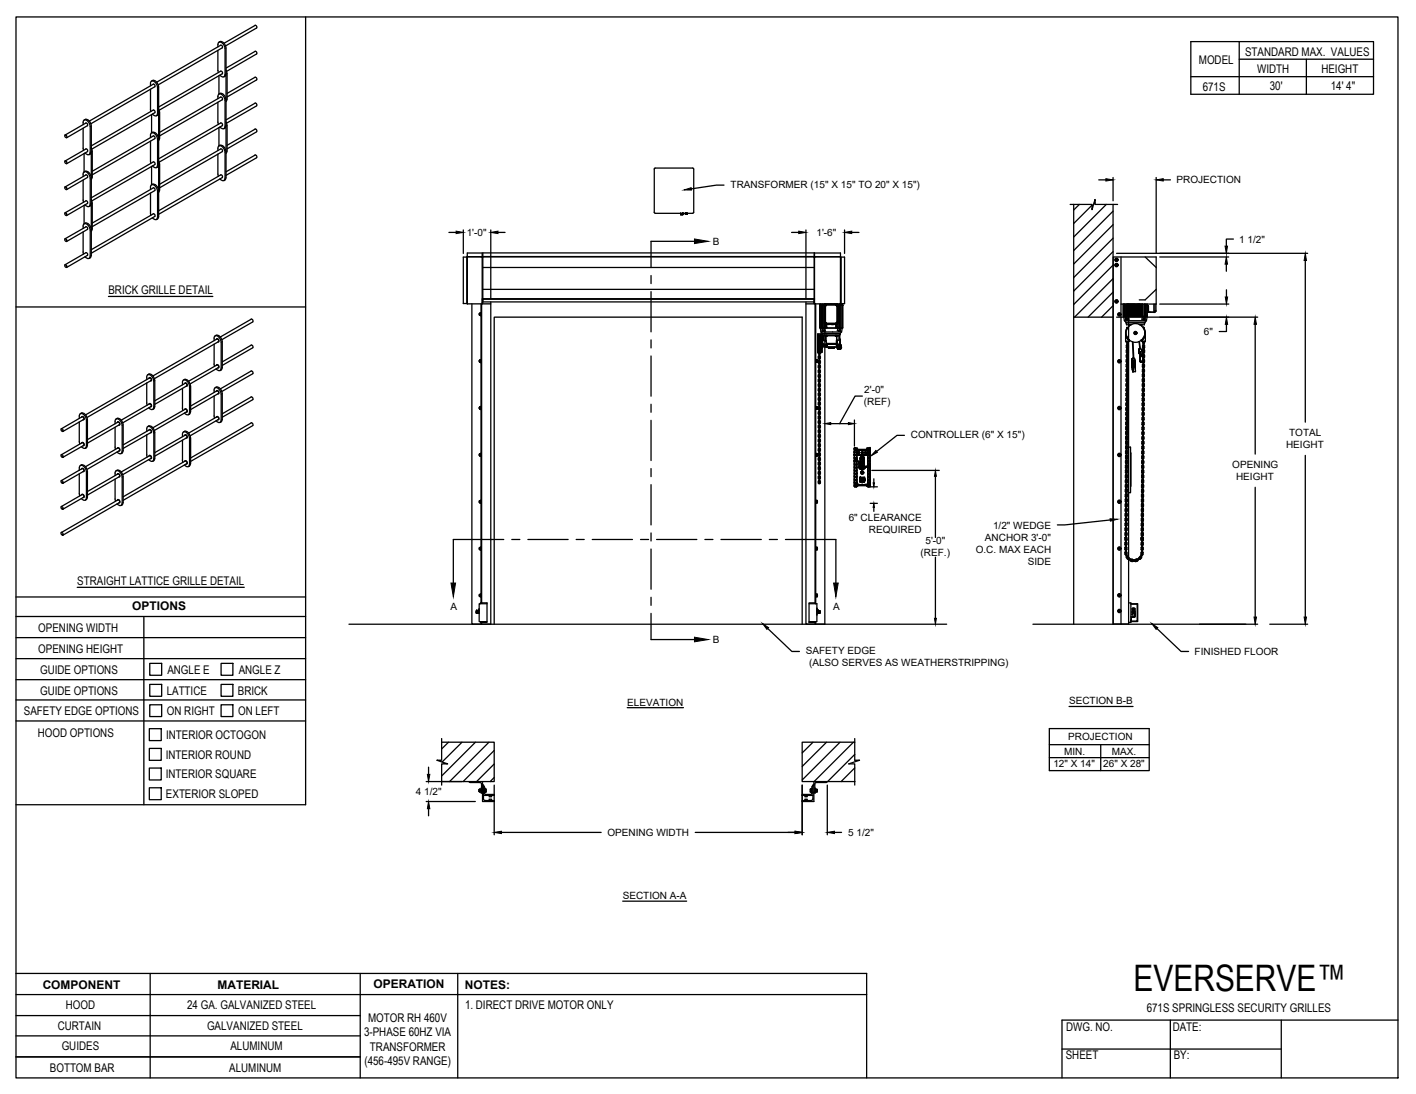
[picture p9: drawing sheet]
<svg xmlns="http://www.w3.org/2000/svg" width="279mm" height="216mm" viewBox="0 0 279 216" stroke-linecap="round" stroke-linejoin="round" font-family="sans-serif">
<defs><g id="words">
<text font-size="7.2" x="223.6" y="195.5">EVERSERVE™</text>
<g font-size="2.4">
<text x="245.7" y="11.1">STANDARD MAX. VALUES</text>
<text x="236.6" y="12.7">MODEL</text>
<text x="237.3" y="17.9">671S</text>
<text x="248.1" y="14.4">WIDTH</text>
<text x="250.5" y="17.8">30'</text>
<text x="260.7" y="14.4">HEIGHT</text>
<text x="262.6" y="17.8">14' 4&quot;</text>
<text x="21.4" y="58">BRICK GRILLE DETAIL</text>
<text x="15.2" y="115.4">STRAIGHT LATTICE GRILLE DETAIL</text>
<text x="7.6" y="124.7">OPENING WIDTH</text>
<text x="26.1" y="120.4">OPTIONS</text>
<text x="7.6" y="128.8">OPENING HEIGHT</text>
<text x="7.9" y="132.9">GUIDE OPTIONS</text>
<text x="7.9" y="137.1">GUIDE OPTIONS</text>
<text x="32.9" y="137.1">LATTICE</text>
<text x="33" y="133">ANGLE E</text>
<text x="46.9" y="137.1">BRICK</text>
<text x="47.1" y="133">ANGLE Z</text>
<text x="4.7" y="141.1">SAFETY EDGE OPTIONS</text>
<text x="32.9" y="141.2">ON RIGHT</text>
<text x="47" y="141.2">ON LEFT</text>
<text x="7.5" y="145.4">HOOD OPTIONS</text>
<text x="32.7" y="149.8">INTERIOR ROUND</text>
<text x="32.8" y="145.9">INTERIOR OCTOGON</text>
<text x="32.7" y="153.6">INTERIOR SQUARE</text>
<text x="32.7" y="157.5">EXTERIOR SLOPED</text>
<text x="8.4" y="195.2">COMPONENT</text>
<text x="42.9" y="195.1">MATERIAL</text>
<text x="73.7" y="195">OPERATION</text>
<text x="91.7" y="195.2">NOTES:</text>
<text x="11.4" y="203.2">CURTAIN</text>
<text x="13" y="199.2">HOOD</text>
<text x="36.9" y="199.1">24 GA. GALVANIZED STEEL</text>
<text x="40.9" y="203.3">GALVANIZED STEEL</text>
<text x="72.6" y="201.7">MOTOR RH 460V</text>
<text x="91.8" y="199.1">1. DIRECT DRIVE MOTOR ONLY</text>
<text x="210.4" y="203.6">DWG. NO.</text>
<text x="226.3" y="199.8">671S SPRINGLESS SECURITY GRILLES</text>
<text x="231.4" y="203.4">DATE:</text>
<text x="12.2" y="207.3">GUIDES</text>
<text x="45.5" y="207.2">ALUMINUM</text>
<text x="71.8" y="204.5">3-PHASE 60HZ VIA</text>
<text x="73" y="207.3">TRANSFORMER</text>
<text x="210.3" y="209.1">SHEET</text>
<text x="231.6" y="209">BY:</text>
<text x="9.8" y="211.5">BOTTOM BAR</text>
<text x="45.2" y="211.6">ALUMINUM</text>
<text x="71.9" y="210.2">(456-495V RANGE)</text>
</g>
<g font-size="2">
<text x="144.2" y="37">TRANSFORMER (15&quot; X 15&quot; TO 20&quot; X 15&quot;)</text>
<text x="232.2" y="36.2">PROJECTION</text>
<text x="92.1" y="46.5">1'-0&quot;</text>
<text x="161.1" y="46.5">1'-6&quot;</text>
<text x="244.5" y="47.9">1 1/2&quot;</text>
<text x="140.6" y="48.4">B</text>
<text x="237.5" y="66.1">6&quot;</text>
<text x="170.5" y="77.5">2'-0&quot;</text>
<text x="170.5" y="79.9">(REF)</text>
<text x="179.7" y="86.4">CONTROLLER (6&quot; X 15&quot;)</text>
<text x="253.8" y="88.5">HEIGHT</text>
<text x="254.4" y="86.1">TOTAL</text>
<text x="243.1" y="92.4">OPENING</text>
<text x="243.9" y="94.8">HEIGHT</text>
<text x="167.5" y="102.8">6&quot; CLEARANCE</text>
<text x="171.4" y="105.2">REQUIRED</text>
<text x="182.6" y="107.3">5'-0&quot;</text>
<text x="194.4" y="106.7">ANCHOR 3'-0&quot;</text>
<text x="195.9" y="104.3">1/2&quot; WEDGE</text>
<text x="181.7" y="109.7">(REF.)</text>
<text x="192.5" y="109.1">O.C. MAX EACH</text>
<text x="202.8" y="111.4">SIDE</text>
<text x="88.9" y="120.4">A</text>
<text x="164.4" y="120.4">A</text>
<text x="140.6" y="127">B</text>
<text x="159" y="129.1">SAFETY EDGE</text>
<text x="159.6" y="131.5">(ALSO SERVES AS WEATHERSTRIPPING)</text>
<text x="235.7" y="129.3">FINISHED FLOOR</text>
<text x="123.8" y="139.2">ELEVATION</text>
<text x="210.9" y="139">SECTION B-B</text>
<text x="210" y="149">MIN.</text>
<text x="210.8" y="146.1">PROJECTION</text>
<text x="219.4" y="149">MAX.</text>
<text x="207.9" y="151.3">12&quot; X 14&quot;</text>
<text x="217.7" y="151.3">26&quot; X 28&quot;</text>
<text x="82.1" y="156.9">4 1/2&quot;</text>
<text x="119.9" y="165">OPENING WIDTH</text>
<text x="167.3" y="165">5 1/2&quot;</text>
<text x="122.9" y="177.4">SECTION A-A</text>
</g>
</g></defs>
<!-- layer: MOTOR RH -->
<g fill="none" stroke="#000" stroke-width=".25">
<path d="M216.1 39.9l-.3 .2M92.1 50.7v9.2M92.2 59.9v.1M92.2 50.7v9.2M92.2 50.7h.1M92.2 50.7h-.8v9.2h.8M92.2 50.7h2.7M92.2 60h4.6M92.2 60v-10.1h2.9v10.1M94.9 60v59M95 50.7h.1M95 60v59"/>
<path d="M95.1 59.8h.1M95.1 59.1h.1M95.1 58.9h65.6M95.2 59.4h.1M95.2 59.2h.1M95.2 59.6h.1M95.2 58.9v1.1M95.3 50.7h-.4M95.3 59.1h65.4M95.3 50.6h65.4M95.3 52.8h65.4M95.3 57.1h65.4"/>
<path d="M96.8 59.6v63.6h-3.7v-63.2M159 59.6v63.6h3.8v-63.2M159 60h1.7M160.6 59.6v.4M160.6 59.7h.1M160.7 59.2h.1M160.7 59.3h.1M160.7 59.5h.1M160.7 50.7v9.3h5.1M160.7 50.7v-.8h5.1v10M160.7 59.1v.7M160.8 50.7h.1"/>
<path d="M160.8 60v59M161 50.7h-.3v-.8h-65.4v9.7h65.4v-8.9h-68.5M161 60v59.1M161 50.7h4.8M161.9 60v.2M162.2 60v.2h.2M162.4 60v.2h.3M162.8 60h.1M162.9 60l-.2 .2M162.9 60h2.3M162.9 60h.1M164 60h.1"/>
<path d="M164.6 60h.1M165.2 60l.2 .2-.1 3.6M165.2 60h.1M165.7 60v.2M165.8 50.7h.1M165.8 60h.1M165.8 60v.2h-.5M165.8 59.9v.1M165.8 50.7h-5.1M165.9 50.7h.7v9.2l-.8 .1zM165.9 50.7v9.2M166.1 59.9l.1 .3"/>
<path d="M211.2 40.3h4.3v1.1l.6-2v.9h4.4M211.9 40.3v82.9M213 40.3l-1.1 1.1M215.5 40.5l-3.6 3.6M218.3 40.3l-6.4 6.5M219.6 41.7l-7.7 7.7M219.6 44.3l-7.7 7.8M219.6 47l-7.7 7.8M219.6 49.7l-7.7 7.7M219.6 60h.1M219.6 40.3v82.9M219.6 52.3l-7.7 7.8"/>
<path d="M219.6 55l-7.6 7.6M219.6 57.7l-4.9 4.9M220.3 52.1l.2 .1zM220.3 52.5l.2-.1zM220.3 52.1l-.2 .1v.2l.2 .1M220.3 51.1l.2 .1zM220.3 51.5l.2-.1zM220.3 51.1l-.2 .1v.2l.2 .1M220.3 59.3l.2 .1zM220.3 59.7l.2-.1zM220.3 59.3l-.2 .1v.2l.2 .1M220.4 59.3l-.3 .1 .1 .3 .3-.1-.1-.3"/>
<path d="M220.4 52.1l-.3 .1 .1 .3 .3-.1-.1-.2M220.4 59.3h.1M220.4 51.1h.1M220.4 51.1l.1 .3-.3 .1-.1-.3 .3-.1M220.5 52.2h.1M220.5 52.2v.2v-.1M220.5 52.4h.1M220.5 51.2h.1M220.5 51.2v.2v-.1M220.5 51.4h.1M220.5 59.4h.1M220.5 59.4v.2v-.1"/>
<path d="M220.5 59.6h.1M221.2 50.7v72.4M226 50.7l2.1 2.1M228.1 57.1l-2.1 2.1h-1.2M94.6 71.4h.1M94.6 62.1h.1M94.6 61.9v.2M94.6 71.1v.3M94.7 61.9l.1-.1 .1 .4M94.7 61.8v.4M94.7 71v.5M94.8 71.4l-.1 .1"/>
<path d="M94.8 71.1h-.1v.3M94.8 62.1l-.1 .1M94.8 61.9h-.1v.2M94.8 71l.1 .1M94.8 61.8h.1M94.9 71.4h.1M94.9 71.1v.3l-.2 .1M94.9 71.1l-.2-.1v.1M94.9 62.1h.1M94.9 62.2h-.2M94.9 71.5h-.1M94.9 62.2h-.1"/>
<path d="M94.9 71v.6M94.9 61.7v.6M161 71v.5M161 71.5h.1M161 71.4h.2v.1h-.2zM161 71.1v.3M161 71h.1M161.2 71h.1M161.2 71.1v.3M161.2 71.1h-.2h.2M161.2 71v.5M161.2 71.4h.1"/>
<path d="M161.2 71.1h.1M161.3 71.1v.3M161.4 66h.1M161.4 67.8v1.7M161.4 66v1.8M161.4 67.8h.1M161.4 67.3v.3M161.4 68v-.2v.4M161.4 67.5v.3M161.4 66l.1 3.5M161.4 66l.1 3.4M161.4 66v3.5"/>
<path d="M161.5 67.9l.1 .2M161.5 67l.1 .2M161.5 72.5l.1 .2M161.5 73.4l.1 .2M161.5 79.8l.2 .2 .2-.2M161.5 69.4l-.1 .1M161.5 66.1l.1 .4M161.5 69.4h.1M161.5 66.1h.1M161.5 69.5l.1 .4M161.5 71.3l.1 .5M161.5 78.6l.1 .5"/>
<path d="M161.6 70.7h.1M161.6 69.7v.1M161.6 68.8v.1M161.6 67.9v.1M161.6 67h.1M161.6 71.6v.1M161.6 72.5v.1M161.6 73.4v.1M161.6 74.3v.1M161.6 74.1h.2M161.6 75.2v.1M161.6 76.1v.1"/>
<path d="M161.6 77.1h.1M161.6 78h.1M161.6 78.9v.1M161.6 79.8v.1M161.6 69.3h.1M161.6 69.6h.2M161.6 70.3v.1M161.6 69.4v.1M161.6 68.5h.1M161.6 67.5v.1M161.6 66.6v.1M161.6 71.2v.1"/>
<path d="M161.6 72.1v.1M161.6 73.1h.1M161.6 74.9v.1M161.6 75.8v.1M161.6 76.7v.1M161.6 77.6v.1M161.6 78.5v.1M161.6 79.4v.1M161.6 68.4l-.1 .2 .1 .5M161.6 70.2l-.1 .5 .1 .2M161.6 69.3l-.1 .2M161.6 67.4l-.1 .5"/>
<path d="M161.6 66.5l-.1 .5M161.6 71.1l-.1 .2M161.6 72l-.1 .5M161.6 72.9l-.1 .5M161.6 73.9l-.1 .4 .1 .2M161.6 74.8l-.1 .4 .1 .2M161.6 75.7l-.1 .4 .1 .2M161.6 76.6l-.1 .5 .1 .2M161.6 77.5l-.1 .5 .1 .2M161.6 78.4l-.1 .2M161.6 79.3l-.1 .5M161.6 70.3h.1"/>
<path d="M161.6 69.8h.1M161.6 69.4h.1M161.6 68.8h.1M161.6 67.9h.1M161.6 67.6h.1M161.6 66.6h.1M161.6 66.4h.1M161.6 71.3h.1M161.6 72.2h.1M161.6 71.6h.1M161.6 72.5h.1M161.6 73.4h.1"/>
<path d="M161.6 74.9h.1M161.6 74.3h.1M161.6 75.9h.1M161.6 75.3h.1M161.6 76.8h.1M161.6 76.2h.1M161.6 77.6h.1M161.6 78.6h.1M161.6 79.5h.1M161.6 78.9h.1M161.6 79.8h.1M161.6 69.1h.1"/>
<path d="M161.6 66.5h.1M161.6 69.1v.2M161.6 66.4v28.9M161.7 68.6l-.1 .2M161.7 66.7v.3M161.7 67.6v.3M161.7 70.2l.2 .2M161.7 69.3l.2 .2M161.7 68.4l.2 .1M161.7 67.4l.2 .2M161.7 71.1l.2 .2M161.7 72l.2 .2"/>
<path d="M161.7 72.9l.2 .2M161.7 73.9l.2 .2M161.7 74.8l.2 .2M161.7 75.7l.2 .2M161.7 76.6l.2 .2M161.7 77.5l.2 .2M161.7 78.4l.2 .2M161.7 79.3l.2 .2M161.7 70.3l.1 .1M161.7 69.4l.1 .1M161.7 68.5h.1M161.7 67.5l.1 .1"/>
<path d="M161.7 66.6l.1 .1M161.7 71.2l.1 .1M161.7 72.1l.1 .1M161.7 73.1h.1M161.7 74.9l.1 .1M161.7 75.8l.1 .1M161.7 76.7l.1 .1M161.7 77.6l.1 .1M161.7 78.5l.1 .1M161.7 79.4l.1 .1M161.7 60.3h.1M161.7 66.5h.1"/>
<path d="M161.7 69h.1M161.7 66.4l.1 28.9h-.2M161.7 60.3h.2M161.7 69.1l.1 .2M161.8 70.7h-.1M161.8 69.7l-.1 .1M161.8 68.8l-.1 .1M161.8 67.9l-.1 .1M161.8 67h-.1M161.8 71.6l-.1 .1M161.8 72.5l-.1 .1M161.8 73.4l-.1 .1"/>
<path d="M161.8 74.3l-.1 .1M161.8 75.2l-.1 .1M161.8 76.1l-.1 .1M161.8 77.1h-.1M161.8 78h-.1M161.8 78.9l-.1 .1M161.8 79.8l-.1 .1M161.8 69.3h.1M161.8 60.3v4.4M161.9 68.8l-.2 .3M161.9 70.7l-.2 .2M161.9 69.7l-.2 .2"/>
<path d="M161.9 67.9l-.2 .2M161.9 67l-.2 .2M161.9 71.6l-.2 .2M161.9 72.5l-.2 .2M161.9 73.4l-.2 .2M161.9 74.3l-.2 .2M161.9 75.2l-.2 .2M161.9 76.1l-.2 .2M161.9 77.1l-.2 .2M161.9 78l-.2 .2M161.9 78.9l-.2 .2M161.9 60.2h.3"/>
<path d="M161.9 60.2v4.6M161.9 64.8l.1 .7M161.9 69.4h.1M161.9 60.3h-.2h.2M161.9 66.1l-.2 .4 .2 .2M161.9 66.1h.1M161.9 69.6h.2M161.9 66.7v.3M161.9 67.6v.3M161.9 68.1h.1M161.9 68.3h.1M161.9 68.6v.2"/>
<path d="M161.9 69.2h.1M161.9 69.5v.2M161.9 70.4v.3M161.9 71.3v.3M161.9 72.2v.3M161.9 73.2v.2M161.9 74.1v.2M161.9 75v.2M161.9 75.9v.3M161.9 76.8v.3M161.9 77.7v.3M161.9 78.6v.3"/>
<path d="M161.9 79.5v.3M161.9 60.3h.1M161.9 66.1v3.3M162 67.8h.1M162 67.8v-1.6v3.1M162 67.8v1.5M162 67.6h.1M162 65.5h4.1M162 66.1v.2zM162 66.2v3.1M162 69.4h.1M162 66.1l.1 .2"/>
<path d="M162 69.3h.1M162 66.2h.1M162 65.5l.3 .3M162 69.3l-.1 .1M162 68.9h.1M162 66.3l-.1-.2v3.3M162 66.3h.1M162 66.2v3M162 67.9v.1M162 67.2v-.1v.2M162 68.5v.3v-.2M162 66.9v-.3v.3"/>
<path d="M162 66.6h.1M162 68.1h.1M162 66.2v.5M162 68.8v.5M162 68.6v.3M162 69.2h.1M162 66.3l.1 1.1M162 69.2v.2M162 69.2l.1 .2h-.1M162 69.2v.1M162.1 66.3h.1v2.9h-.1zM162.1 68.1l-.1 1.1"/>
<path d="M162.1 67.8h.1M162.1 67.8l-.1 1.4M162.1 66.3v1.5M162.1 65.9l.1 .4M162.1 65.9l-.7 .1M162.1 60.3v4.4M162.2 64.8h.5h-.3v.5h-.2zM162.2 69.2l-.1 .4M162.2 69.3l-.1 .3M162.2 66.7h.1M162.2 68.7h.1M162.2 68.4h.1"/>
<path d="M162.2 67.1v1.3M162.2 67.1h.1M162.2 67l.1 1.5M162.2 68.5h.8M162.2 66.7v.4M162.2 68.4v.3M162.3 65.8h3.5M162.3 65.3h.1M162.3 65.8l-.1 .4M162.3 65.3h.2M162.3 68.3h.1M162.3 67.2h.1"/>
<path d="M162.3 67.1l.1 .9M162.3 67.1l.7 .1M162.3 68.2v.3M162.3 68.2l.8 .1M162.3 67.1h.1M162.3 68.2h.1M162.3 68v.2M162.3 60.3h-.6v4.4h.6M162.3 68h.2M162.3 68.1h.2M162.3 60.2v4.6h-.4M162.3 65.9v1"/>
<path d="M162.3 68.1h.1M162.4 68.1h.1M162.4 68.2h.1M162.4 65.3v.1M162.4 68.1v.1M162.4 66.3h.5M162.4 60.3v4.4M162.4 68v.1M162.4 68l.1 .3M162.5 68.2h.1M162.5 68h.6M162.5 68.1v.1"/>
<path d="M162.5 68v.1M162.5 68.2v.1M162.5 68v.2M162.5 68.3h.6M162.5 67.9h.6M162.5 64.7h3.1M162.5 60.2v.1M162.5 66.2v.9h-.2M162.5 65.3v.1M162.5 65.3h.1M162.5 65.3v.1l-.2-.1M162.7 60.3h-.3v4.4l.3-.1"/>
<path d="M162.7 60.3h.1M162.7 63.8l.2 .2v.7h.1v-.7M162.7 60.2h.1M162.7 60.3v4.4l.2-.1M162.7 63.8h.1M162.7 64.8l.1 .5h-.5M162.7 63.9v.8M162.8 60.2l-.1 3.6M162.8 63.6l.1 .1zM162.8 60.1h2.5v3.8h-2.5zM162.8 60.4v3.2M162.9 60.3l-.1 3.3 .2 .2"/>
<path d="M162.9 66.3h.1M162.9 60.3l-.1 .1h.1M162.9 63.7l.2 .2-.1-.1M162.9 63.9l2.3 .1M162.9 60.3v.1M162.9 66.2v.1M162.9 64.6h.1M162.9 66.3h.3M162.9 66.3v.9h-.4M163 66.3h.1M163 67.2l.1 .6M163 60.2l-.1 .1"/>
<path d="M163 66.3v.9M163 68.5h.1M163.1 60.1h.1M163 64.6h.1M163 60.2l2-.1 .2 .2M163 63.8h.1M163.1 68.5h.1M163 68.5h2M163.1 67.8v.1M163.1 67.9h.1M163.1 60.2h1.9l.2 .2v3.2l-.2 .2h-1.9l-.2-.2v-3.2zM163.1 68l.1 .2-.1 .1"/>
<path d="M163.1 67.8h.1M163.1 63.9h1.9M163.1 60.1h1.9M163.1 66.3h.1M163.1 67.9v-.1h1.9v.1h-1.9M163.1 68.3h.1M163.1 68.3l-.1 .2M163.1 67.9l.2 .3-.3 .3M163.1 67.9v.1M163.1 64v.7h1.8v-.7M163.2 66.3h-.1M163.2 64h.5"/>
<path d="M163.2 66.3h1.6M163.2 64h.1M163.2 66.2v.1M163.4 68.5v.1M163.4 68.5h1.2M163.4 68.5l.1 .2M163.5 68.7h1.1M163.5 68.7h.1M163.5 68.7h1M163.8 64h-.6M163.9 64h.8M163.9 64h.1"/>
<path d="M164.6 68.7h.1M164.6 68.5v.2M164.6 68.5v.1M164.7 64h-.8M164.8 66.3h.1M164.8 66.2v.1M164.8 66.3h.4M164.9 66.3h.2M164.9 64.6h.1M164.9 66.3h.1M165 66.3h.1M165 60.1l.1 .1"/>
<path d="M165 64v.7h.1v-.7M165 68.4v.1h-2M165 67.9v.5M165 67.3h.1M165 68.4h.1M165 67.8h.1M165 67.9h.1M165.1 67.2l.1 .1v1h.3M165.1 66.3h.1M165.1 66.3l-.1 1.5M165.1 67.8h.1M165.1 67.3h.1"/>
<path d="M165.1 67.8v-.5v.5M165.1 67.8v.6M165.1 68.4h.1M165.1 68.4v.2h.4M165.1 60.2l.1 .1M165.1 63.8h-.1M165.1 67.8v.8M165.1 66.3v.9M165.1 67.3v1.1M165.1 64.6h.1M165.1 64.6l1.2 .1v-4.4h-.4v4.4M165.1 68.3h.1"/>
<path d="M165.2 60.3v3.3l-.2 .2M165.2 68.2h.3M165.2 66.3h-.1M165.2 67.3h.1M165.2 68.6l.1 .1M165.2 67.3v.6h.5M165.2 68.3v.1M165.2 60.3l.1 .1M165.2 63.6v.1zM165.2 63.7l-.1 .1M165.2 63.9v.1M165.2 66.2v.1"/>
<path d="M165.2 67.9v.1M165.2 68.2v.1M165.2 68.4h.1M165.2 66.3h.5M165.2 68.4h-.1M165.2 68.3l-.1 .1M165.2 68.8h.1M165.2 68.7l.2-.1v.2zM165.2 68.6l.2 .2M165.3 68.7h.1M165.3 60.4v3.2M165.3 64.8h.5v.5h-.6z"/>
<path d="M165.4 63.8l-.2 .2M165.4 61.4v.9M165.4 62.4v.5M165.4 60.5v.7zM165.4 63.1v.5zM165.4 68.8h.5M165.4 68.8h.1M165.4 60.3v.2M165.4 68.6h.1M165.4 62.2h.1M165.4 61.4v.8M165.4 60.3h.1"/>
<path d="M165.4 60.3h.3v4.4l-.1-4.4M165.4 68.6h.3M165.4 64.6v.1M165.4 61.2v.2M165.4 62.2v.2M165.4 62.8v.4M165.4 63.5v1.2M165.5 68.8h.1M165.5 68v.4zM165.5 68.4v.3zM165.5 68.8h.1h-.1M165.5 68.8h.1z"/>
<path d="M165.5 65.3v.1l.2-.1M165.5 68h.1M165.5 68.4h.1M165.5 65.3h.1M165.5 65.3h.3M165.5 66.2v.9M165.5 68.6v.1M165.5 68v.3M165.5 68.3v.3M165.5 65.3v.1M165.5 68.6h.2M165.5 68l.1 .2"/>
<path d="M165.6 68.3l.1 .2M165.6 68.6h.1M165.6 68.8h.1M165.6 68.2l-.1 .2M165.6 68.3v.3M165.6 60.2v.1M165.6 68.2h.1M165.6 68.6h-.1M165.6 68.5v.1M165.6 68.8h-.2M165.6 68.5l-.1 .1M165.7 68.5l-.1 .1"/>
<path d="M165.7 68.6h.1M165.7 67l-.1-.8h-3.2l-.1 .9M165.7 67l-.1 .1-.5 .1M165.7 67h.1M165.7 68.5h.1M165.7 64.8v.6M165.7 67h.1v1.3M165.7 68.6v-.4v.5M165.7 68.2l.1-.2v.3M165.7 67v1M165.7 68h-.5v.2M165.7 65.9v.2"/>
<path d="M165.7 66h.1M165.7 68.6v.1M165.7 66v.1M165.7 68.8h.1M165.7 68.8h.1h-.1M165.7 68.8h.1zM165.7 65.9v1.1M165.7 60.2v4.6h.5M165.7 60.3h.6M165.7 65.3h.1M165.8 68.8h.1M165.8 65.8v.1h-3.7"/>
<path d="M165.8 67v1M165.8 68.3v.4M165.8 68h.1M165.8 65.3h.1M165.8 68.3v.1M165.8 68.6l-.1 .1M165.8 68.2l.2 .1zM165.8 68.1h.1M165.8 68.6v.2l.2-.1-.2-.1M165.8 68.4l.2 .1h-.2zM165.8 68.4l.2 .1-.1 .3h-.5M165.8 68.4h.1"/>
<path d="M165.8 68.3v.3M165.8 68.2h.1M165.8 68.5v.1M165.8 68.8h-.1M165.8 60.2h.4M165.9 68.3h.1M165.9 68.3v.1M165.9 68.2h.1M165.9 68.2v.1M165.9 68.3l-.1 .1M165.9 68.4h-.2M165.9 68.1v.1"/>
<path d="M165.9 68.4h.1M165.9 68.4l.2 .2-.2 .1M165.9 60.3v4.4M166 68.2h-.1M166 68.8h-.1M166.1 65.5l-.3 .3M166.2 60.2v4.6l-.1 .7M166.2 60.2h.1M166.2 60.3h.1M166.2 60.3v4.4M166.3 60.3h.1M211.9 62.6h7.7"/>
<path d="M219.6 60.3l-2.2 2.3M220.9 71.1l.2 .1zM220.9 71.5l.2-.1zM220.9 71.1l-.2 .1v.2l.2 .1M221.1 71.2v.2v-.1M221.2 60h6.9v-9.3h-8.5v72.4h3.1v-63.1M221.6 60v2.4h.7M221.7 60v2.4M221.7 60v2.5M221.7 62.5l.2 .8M221.8 60v2.4M221.9 63.3l.3 .3"/>
<path d="M221.9 63.3h4.3M221.9 60v2.4M222 60v2.4M222.1 65.9v1.5h.6M222.1 62.5h.6l.1 .5h-.7zM222.1 79.9l.2 .2M222.2 63.6h3.7M222.2 63h.1M222.2 63.6v.1h3.7v-.1M222.2 78l.1 .2M222.2 78.7l.1 .5M222.2 75.2l.1 .2"/>
<path d="M222.2 74.2l.1 .2M222.2 73.9v.3M222.2 74.9v.3M222.2 73.3l.2 .2M222.2 70.1l.2 .5M222.2 71.1l.2 .5M222.2 69.5l.2 .2M222.3 67.4l.1 .4M222.3 60v2.5h-.6M222.3 63.7v.4h.5l.2 .1M222.3 66.3v.1M222.3 78.7v.3"/>
<path d="M222.3 60v2.4h.3v-.1l.2 .1M222.3 77.1h.1M222.3 78v.1M222.3 77.5l-.1 .5M222.3 78.5l-.1 .1M222.3 79.4l-.1 .5M222.3 78.2v.4M222.3 78h.1M222.3 78.6h.1M222.3 79.6h.1M222.3 79v.6M222.3 79h.1"/>
<path d="M222.3 80v.5M222.3 64.8l-.2 1.1 .3 .9M222.3 64.8h.1M222.3 78.1v.1M222.3 62.5v.5M222.3 74.9v.3M222.3 75.8v.4M222.3 76.8v.3M222.3 76.1v.1M222.3 77.7h.1M222.3 79.9l.1 .1M222.3 76.6l-.1 .2 .1 .4"/>
<path d="M222.3 75.6l-.1 .2 .1 .5M222.3 74.7l-.1 .2M222.3 73.7l-.1 .2M222.3 71.4h.1M222.3 73.3h.1M222.3 75.8h.2M222.3 76.7h.1M222.3 75.8h.1M222.3 75.2v.6M222.3 75.2h.1M222.3 76.2v.5M222.3 76.2h.1"/>
<path d="M222.3 76.7v.1M222.3 77.2v.5M222.3 77.1v.1M222.3 79.7h.1M222.3 60v2.4M222.4 70.9l-.2 .2M222.4 71.8l-.2 .2 .2 .5M222.4 72.8l-.2 .5M222.4 71.4h.1v.6M222.4 73.3h.1M222.4 73.9h.1M222.4 72h.1"/>
<path d="M222.4 72.3v.1M222.4 72.9h.1M222.4 74.2h.1M222.4 73.3v.6M222.4 72.4v.5M222.4 72.3h.1M222.4 74.8h.1M222.4 74.3v.5M222.4 74.3h.1M222.4 76.8h.1M222.4 77.7h.1M222.4 78.7h.1"/>
<path d="M222.4 71.1v.3M222.4 68.2h.1M222.4 68.5v.1M222.4 69.5h.1M222.4 71l-.1 .1M222.4 71.9v.5M222.4 72.9l-.1 .4M222.4 77.6l-.1 .4M222.4 79.5l-.1 .5M222.4 68l-.2 .2 .2 .8M222.4 69l-.1 .5M222.4 69.9l-.2 .2"/>
<path d="M222.4 69v.1M222.4 69.1h.1M222.4 69.6v.5M222.4 69.5v.1M222.4 70.1h.1M222.4 71h.1M222.4 70.9v.1M222.4 70.5v.4M222.4 70.5h.1M222.4 70.4v.1M222.4 71v.1M222.4 71.4v.6"/>
<path d="M222.4 71.4h.1M222.4 73.9v.1M222.4 74.9h.1M222.4 75.8h.1M222.4 69.2h.1M222.4 69.1v.1M222.4 66.5v.2M222.4 67.4v.2M222.4 68.2v.4M222.4 69.1v.4M222.4 75.8v.1M222.4 67.6h.1"/>
<path d="M222.4 68.5h.1M222.4 75.7l-.1 .1M222.4 73.8l-.1 .5M222.4 67.6v.6M222.4 66.8h.1M222.4 66.7h.1M222.4 68.6h.1M222.4 64.8a1.87 1.87 0 0 0 .5 2.4M222.4 71.1h.1M222.4 72.1h.1M222.4 73h.1M222.4 64.8h.1"/>
<path d="M222.4 68.6v.1M222.4 62.4l4 .1M222.4 68.7v.3M222.4 78.6h.1M222.4 79.5v.1M222.4 79.9h.1M222.4 79.9v.2M222.4 66.6v.1M222.4 63.1h-.2h.3M222.4 78.5l.2 .1M222.4 79.4l.2 .5-.2 .2M222.4 76.7v.4"/>
<path d="M222.4 74.8l.1 .1M222.4 77.6l.1 .4M222.4 75.2h-.1M222.4 78v.1M222.4 79h.1M222.4 77.1h.1M222.4 77.1v.1M222.4 78.2v.4M222.4 78h.1M222.4 78v.2M222.4 79v.6M222.4 70.1v.3"/>
<path d="M222.4 66.8l.3 .4M222.4 77.2v.5M222.4 76.6l.2 .5M222.4 75.6l.2 .2M222.4 74.7l.2 .2M222.4 77.5l.2 .2M222.5 71.9v.1M222.5 76.1h-.2M222.5 73.9h.1M222.5 74.3v.5M222.5 74.3h.1M222.5 74.8h.1"/>
<path d="M222.5 75.8h.1M222.5 75.2h.1M222.5 75.2v.6M222.5 76.2l-.1 .6M222.5 76.2h.1M222.5 63h.1M222.5 60v2.4M222.5 78.7v.3M222.5 79.6v.3M222.5 64.7l-.2 .1M222.5 71.8l.1 .5-.1 .2M222.5 72.8l.1 .5"/>
<path d="M222.5 73.7l.1 .5-.1 .2M222.5 72.9h.1M222.5 69.1v.1M222.5 70.1h.1M222.5 71l-.1 .4M222.5 73.3h-.1M222.5 74.2l-.1 .1M222.5 73.4v.5M222.5 73.3h.1M222.5 73.3v.1M222.5 71h.1M222.5 71v.1"/>
<path d="M222.5 72h.1M222.5 72.5v.4M222.5 72.3h.1M222.5 72.3v.2M222.5 74.9l-.1 .3M222.5 75.8v.4M222.5 64.7h.1M222.5 69l.1 .2M222.5 69.9l.1 .2M222.5 70.9l.1 .5-.1 .2M222.5 68.6v.5M222.5 69.2h.1"/>
<path d="M222.5 68.6h.1M222.5 69.1h.1M222.5 69.1v1M222.5 69.5h.1M222.5 70.5v.5M222.5 70.5h.1M222.5 68.2h.1M222.5 72v.3M222.5 73v.3M222.5 73.9v.3M222.5 70.4v.1M222.5 68l.2 .2"/>
<path d="M222.5 68.5v.1M222.5 67.6h.1M222.5 67.6v.2M222.5 67.8v.4M222.5 62.4v-2.4v2.4M222.5 66.8v.1M222.5 68.2v.4M222.5 70.1v.4M222.5 66.8h.1M222.5 67.4v.2M222.6 78l-.2 .2M222.6 77.1l-.2 .2"/>
<path d="M222.6 75.2l-.2 .2M222.6 78.7l-.2 .5M222.6 77.7v.3M222.6 73.3l-.1 .2M222.6 75.8l-.2 .5M222.6 74.9v.3M222.6 69.5l-.1 .2M222.6 70.1l-.1 .5M222.6 60v2.3M222.7 68.5l-.2 .2M222.7 67.6l-.2 .2M222.7 67.2h.1"/>
<path d="M222.7 60v2.4M222.7 67.2v.2M222.7 67.3v.1M222.7 64.1l.1 .3M222.8 60v2.4zM222.8 62.3h.1M222.8 67.2h.1M222.9 67.2h.1M222.9 67.2h-.1M222.9 60v2.4M223 62.3h.2M223 60v2.3"/>
<path d="M223.2 64.1h.1M223.2 64.1h-.4M223.2 60v2.4M223.2 62.3h.2M223.4 62.4v-2.4l.1 2.4M223.4 71.1h.1M223.4 71h.1M223.4 70.9h.1M223.4 70.9v.1M223.4 71.3h.1M223.4 71.2h.1M223.5 71.5h.1"/>
<path d="M223.4 71.4h.1M223.4 71.2v.1M223.4 70.8v.2M223.4 71.2v.2M223.5 71v.1M223.5 71.4h.1M223.5 71.6h.1M223.5 71.3h.1M223.5 71.2h.1M223.5 71.2v.1M223.5 71.1h.1M223.5 71h.1"/>
<path d="M223.5 70.9h.1M223.5 71.8h.1M223.5 71.7h.1M223.5 71.2h-.1M223.5 71.9h.1M223.5 71.8v.1M223.5 71.7v.1M223.5 72h.1M223.5 71.4v.1M223.5 71h-.1M223.5 72.3h.1M223.5 72.1v.1"/>
<path d="M223.5 72.2h.1M223.5 71.5v.1M223.5 72.1h.1M223.5 70.9v.1M223.5 71.1v2M223.5 67.5l.1 3.2M223.5 72.5h.1M223.5 72.6h.1M223.5 71.6v.1M223.5 72.2v.1M223.5 72.4h.1M223.5 71.9v.1"/>
<path d="M223.5 72v.1M223.5 72.5v.1M223.5 72.8h.1M223.5 72.7h.1M223.5 72.4v.1M223.5 72.7v.1M223.5 73.3h.1M223.5 73.1h.1M223.5 73h.1M223.5 72.9v.1M223.5 72.9h.1M223.5 72.8v.1"/>
<path d="M223.5 72.6v.1M223.5 60v2.4zM223.5 62.3h.1M223.5 71.5h-.1M223.5 73.2h.1M223.5 73.3l.1 .1M223.5 73.1v.1M223.5 73.2v.1M223.5 73.3v.1M223.5 72.3v.9M223.5 72.3v.1M223.6 67.5l.1 3.2h-.1"/>
<path d="M223.6 73.4h.1M223.6 70.7l-.2 .1M223.6 60l.1 2.4zM223.6 62.4l.1-2.4v2.4M223.7 62.3h.4M223.7 70.7l.2 .1 .1 2.5M223.9 60v2.3M223.9 71.1h.1M223.9 62.3v.1M223.9 60v2.4M223.9 71.1v.3M223.9 71.2h.1"/>
<path d="M223.9 71.3h.1M223.9 71.4h.1M223.9 71.4v.1M223.9 71.6h.1M223.9 71.8h.1M223.9 71.5h.1M223.9 60v2.4zM223.9 71.5v.1M223.9 71.7l.1 .3M224 71.9h.1M224 72h.1M224 72v.1"/>
<path d="M224 72.1h.1M224 71.8h.1M224 72.2h.1M224 72.3h.1M224 72.1v.1M224 72.4v.1M224 72.2v.1M224 72.4h.1M224 65.7h.1M224 72.3v.1M224 72.6h.1M224 72.5h.1"/>
<path d="M224 73.3h.1M224 73.3l-.4 .1M224 72.5v.1M224 72.7h.1M224 72.8v.1M224 72.7v.1M224 72.9v.1M224.1 65.8h-.1M224.1 65.7h.1M224.2 62.4l-.1-2.4 .1 2.4M224.2 60v2.4zM224.2 62.3h.7"/>
<path d="M224.4 62.4v-2.4v2.4M224.4 60v2.4zM224.6 60v2.4zM224.7 60v2.4M224.7 60v2.3M224.7 67.4l.2 1.4M224.8 69v.1M224.8 69.1h.1M224.8 69v.5M224.8 69v.3M224.8 69.2h.1M224.8 69.2v.1"/>
<path d="M224.8 69.3h.1M224.8 69.4h.1M224.8 69.4v.1M224.8 69.3v.1M224.8 69.5h.1M224.8 69.6h.1M224.8 67.4l.2 1.4 .2 .1M224.8 69.7h.1M224.8 69.5l.1 .4M224.9 69.7h.1M224.9 69.8h.1M224.9 69.8v.1"/>
<path d="M224.9 69.6h.1M224.9 69.9h.1M224.9 70h.1M224.9 64.1h.4v.3M224.9 70.1h.1M224.9 69.9v.1M224.9 69.9v.4M224.9 70.2h.1M224.9 70.2v.1M224.9 70.3h.1M224.9 60v2.4M224.9 70.4h.1"/>
<path d="M224.9 68.8l-.2 .2M224.9 70.4v.1M224.9 70.5h.1M224.9 62.3h.2M224.9 64.1h.1M224.9 70.2l.1 .7M224.9 70.6h.1M224.9 70.7h.1M224.9 70.5v.1M224.9 70.6v.1M225 70.7h.1M225 70.8h.1"/>
<path d="M225 70.8v.1M225 70.7v.1M225 70.9h.1M225 71h.1M225 70.9v.1M225 71.1h.1M225 71v.1M225 70.9v.4M225 71.1v.1M225 71.2h.1M225 71.2v.1M225 71.3h.1"/>
<path d="M225 71.4h.1M225 71.3v.1M225 71.3l.1 .2M225 68.8h-.1M225.1 71.5h.1M225.1 62.4v-2.4v2.4M225.1 60v2.4zM225.1 62.3h.2M225.2 67.2h.1M225.2 68.9l.3 2.1M225.3 67.2h.1M225.3 62.4v-2.4l.1 2.4"/>
<path d="M225.4 70h.1M225.4 67.2v.2h.6M225.4 67.2h-.1M225.4 70v.1M225.4 79l.1 .2M225.4 79.9l.1 .2M225.4 76.8l.1 .5M225.4 70.1h.1M225.4 70.2h.1M225.4 62.4v-.1l.4 .1v-2.4v2.4M225.4 60v2.4M225.4 70.1v.2"/>
<path d="M225.4 75.2l.1 .2M225.4 70.3h.1M225.4 70.4h.1M225.4 72.4l.1 .2M225.4 73.3l.1 .2M225.4 62.5l-.1 .5h.7v-.5M225.4 72.1v.3M225.4 73v.3M225.4 69.2l.2 .5M225.4 67.4v.2M225.4 71.5h-.3M225.4 67.6l.2 .2"/>
<path d="M225.5 60v2.3M225.5 79.7v.2M225.5 78.1h.1M225.5 79.9v.1M225.5 77.5l-.1 .2 .1 .5M225.5 78.5l-.1 .5M225.5 79.4l-.1 .5M225.5 76.1v.1M225.5 75.2h.1M225.5 77.1v.1M225.5 80l.1 .1M225.5 78.7h.1"/>
<path d="M225.5 80v.5M225.5 80h.1M225.5 79.6h.1M225.5 79.1v.5M225.5 79.1h.1M225.5 75.8v.4M225.5 77.7v.4M225.5 75.6l-.1 .2 .1 .5M225.5 74.7l-.1 .5M225.5 76.6l-.1 .2M225.5 77.1h.1M225.5 77.7h.1"/>
<path d="M225.5 76.2h.1M225.5 76.8h.1M225.5 75.8h.1M225.5 78.1v.6M225.5 77.2v.5M225.5 76.6v.2M225.5 66.8h.1M225.5 76.2v.4M225.5 74.9v.3M225.5 72.4h.1M225.5 73.3h.1M225.5 74.2l.1 .1"/>
<path d="M225.5 71.8l-.1 .2M225.5 72.8l-.1 .2M225.5 73.7l-.1 .2 .1 .5M225.6 75.4l-.1 .4M225.6 75.2v.2M225.6 75.2v.1M225.6 74.9h.1M225.6 74.4v.5M225.6 74.3h.1M225.6 73.9h.1M225.6 73.4v.5M225.6 73.4h.1"/>
<path d="M225.6 73.3v.1M225.6 72.9l-.1 .4M225.6 69.2v.4M225.6 74.3v.1M225.6 73.9l-.1 .4M225.6 72.1l-.1 .3M225.6 71.2v.2M225.6 68.5v.1M225.6 71.4v.1M225.6 73.3h.1M225.6 72.4h.1M225.6 73h.1"/>
<path d="M225.6 72h.1M225.6 73.9h-.1M225.6 77.7h-.1M225.6 78.6l-.1 .5M225.6 69l-.2 .2M225.6 69.9l-.2 .2 .2 .5M225.6 70.9l-.2 .2 .2 .5M225.6 72.4v.6M225.6 71.6v.4M225.6 71.5v.1M225.6 71.5h.1M225.6 70.5v.6"/>
<path d="M225.6 71.1h.1M225.6 71v.1M225.6 70.5h.1M225.6 69.7v.4M225.6 69.5h.1M225.6 70.1h.1M225.6 69.5v.1M225.6 71.4h.1M225.6 69.6v.1M225.6 67.4v.2M225.6 68.2v.4M225.6 67.6h.1"/>
<path d="M225.6 69.5l.1 .1M225.6 69.2h.1M225.6 69.1v.1M225.6 70.1v.4M225.6 71v.4M225.6 74.8l-.1 .1M225.6 76.7l-.1 .4M225.6 68l-.2 .5 .2 .2M225.6 68.6v.5M225.6 68.6h.1M225.6 68.2h.1M225.6 67.8v.4"/>
<path d="M225.6 67.6v.2M225.6 66.8h.1M225.6 66.7v.1M225.6 66.8l-.4 .4M225.6 79l-.1 .1M225.6 64.7l.2 .1M225.6 64.7h.1M225.6 63h.1M225.6 78.5l.2 .5-.2 .2M225.6 79.4l.2 .2M225.6 75.8h.1M225.6 76.7v.5"/>
<path d="M225.6 77.7v.4M225.6 79v.1M225.6 79.9v.1M225.6 79h.1M225.6 79v.2M225.6 79.6h.1M225.6 78.7h.1M225.6 78.1v.6M225.6 78.6v.1M225.6 78.1h.1M225.6 77.7h.1M225.6 63.1h.2"/>
<path d="M225.6 79.5v.1M225.6 79.2v.3M225.6 75.6l.2 .2M225.6 76.6l.2 .5-.2 .2M225.6 77.5l.2 .6-.2 .1M225.7 74.8v.1M225.7 76.1l-.1 .1M225.7 77.1l-.1 .6M225.7 77.1h.1M225.7 76.8h.1M225.7 76.2v.6M225.7 76.7v.1"/>
<path d="M225.7 76.2h.1M225.7 75.8h.1M225.7 75.2h.1M225.7 75.2v.2M225.7 74.9h.1M225.7 74.8h.1M225.7 66.6h.1M225.7 66.8h.1M225.7 74.4v.4M225.7 75.4v.4M225.7 63.1h.2M225.7 74.8v.4"/>
<path d="M225.7 78.7v.3M225.7 79.7v.2M225.7 74.7l.1 .5M225.7 72.8l.1 .5-.1 .2M225.7 73.7l.1 .6-.1 .1M225.7 71v.1M225.7 74.3v.1M225.7 74.3h.1M225.7 73.4v.5M225.7 73.4h.1M225.7 73.9h.1M225.7 73.9v.4"/>
<path d="M225.7 73.3v.1M225.7 72.4v.6M225.7 72.9v.4M225.7 72.4h.1M225.7 71.5v.5M225.7 72h.1M225.7 71.4h.1M225.7 62.4v.1M225.7 71.4v.1M225.7 75.8v.4M225.7 75.2l-.1 .1M225.7 73.3h.1"/>
<path d="M225.7 74.2v.1M225.7 69.9l.1 .6-.1 .1M225.7 70.9l.1 .5-.1 .2M225.7 71.8l.1 .2M225.7 68.2h.1M225.7 69.1v.1M225.7 70.5h.1M225.7 70.5v.6M225.7 69.6v.5M225.7 70.1h.1M225.7 69.5h.1M225.7 69.5v.1"/>
<path d="M225.7 68.7v.5M225.7 64.8a1.92 1.92 0 0 1-.1 2M225.7 64.8h.1M225.7 68.6h.1M225.7 68.6v.1M225.7 72.1v.3M225.7 68l.1 .5-.1 .2M225.7 69l.1 .5-.1 .2M225.7 67.6h-.1M225.7 66.6v.1M225.7 67.6v.6M225.7 67.6h.1"/>
<path d="M225.7 69.2v.3M225.7 70.1v.4M225.7 71.1v.3M225.7 68.2v.4M225.7 66.5v.1M225.7 67.4v.2M225.8 79.9l-.2 .2M225.8 64.8a1.88 1.88 0 0 1-.4 2.4M225.8 64.8h.1M225.8 62.5v.5M225.8 79.7v.2M225.8 76.1l-.2 .2"/>
<path d="M225.8 75.2l-.1 .2M225.8 63.7v.4l-.7 .1M225.8 75.8v.4M225.8 72.1l-.1 .5M225.8 60v2.5M225.8 62.4h.6M225.8 66.2l.1 .1M225.8 67.6l-.1 .2M225.9 67.4l-.1 .2M225.9 66.4h.1M225.9 63h.1M225.9 66.4l.1-.5v1.5"/>
<path d="M226 67.3v.1M226.1 60v2.4M226.2 63.3l-.3 .3M226.3 60v2.4M226.4 60v2.5l-.2 .8M226.4 60.3h.1M226.5 60.3l.1 .1M226.6 61.5l1.1 .1h-1.1zM226.6 60.4l.1 1.2M226.7 61.6h.1M227.1 61.6h.1M227.7 60v1.7l.2-.1"/>
<path d="M227.9 60v1.6M228 61.3l-.1 .1M228 61.5l-.1 .1M228.1 61.2l-.1 .1M228.1 61.4l-.1 .1M228.1 60v1.4M94.6 89.9h.1M94.6 99.1h.1M94.6 80.6h.1M94.6 80.4v.2M94.6 89.6v.3M94.6 98.9v.2"/>
<path d="M94.7 98.9l.1-.1 .1 .4M94.7 80.4l.1-.1 .1 .4M94.7 80.3v.4M94.7 89.5v.5M94.7 98.8v.4M94.8 99.1l-.1 .1M94.8 98.9h-.1v.2M94.8 89.9l-.1 .1M94.8 89.6h-.1v.3M94.8 80.6l-.1 .1M94.8 80.4h-.1v.2M94.8 98.8h.1"/>
<path d="M94.8 89.5l.1 .1M94.8 80.3h.1M94.9 99.1h.1M94.9 99.2h-.2M94.9 89.9h.1M94.9 89.6v.3l-.2 .1M94.9 89.6l-.2-.1v.1M94.9 80.6h.1M94.9 80.7h-.2M94.9 99.2h-.1M94.9 90h-.1M94.9 80.7h-.1"/>
<path d="M94.9 98.7v.6M94.9 89.5v.6M94.9 80.2v.6M161 98.7v.6M161 89.5v.5M161 80.2v.6M161 99.2v.1M161 90h.1M161 80.7v.1M161 98.9h.2v.2h-.2zM161 98.9v-.2h.2v.2M161 99.1v.2"/>
<path d="M161 89.6v.3M161 80.4v.2M161 98.7v.1M161 89.5h.1M161 80.2v.1M161.2 99.1v.2h-.2M161.2 89.6h-.2l.2-.1v.5M161.2 89.9h-.2v.1M161.2 80.4h-.2v-.2a.27 .27 0 0 1 .2 .3 .27 .27 0 0 1-.2 .3M161.2 80.6h-.2v.2M161.2 80.2v.6M161.2 89.5v.5"/>
<path d="M161.2 98.7v.6M161.2 90h-.2M161.2 89.9h.1M161.2 89.6h.1M161.2 99.1h.1M161.2 98.9h.1M161.2 90h.1M161.2 80.4h.1M161.2 80.6h.1M161.3 89.6v.3M161.3 98.9v.2M161.3 80.4v.2"/>
<path d="M161.5 80.7l.1 .2M161.5 87.1l.1 .2M161.5 88.9l.1 .2M161.5 90.7l.1 .2M161.5 91.6l.1 .2M161.5 87.7l.1 .5M161.6 80.7v.1M161.6 81.6v.1M161.6 81.4h.2M161.6 82.5v.1M161.6 83.4v.1M161.6 84.3v.1"/>
<path d="M161.6 85.2v.1M161.6 86.2h.1M161.6 87.1v.1M161.6 88v.1M161.6 88.9v.1M161.6 89.8v.1M161.6 89.5h.2M161.6 90.7v.1M161.6 91.6v.1M161.6 92.5h.2M161.6 93.5h.1M161.6 93.2h.2"/>
<path d="M161.6 94.4h.1M161.6 80.4h.1M161.6 82.2v.1M161.6 83.1v.1M161.6 84v.1M161.6 84.9v.1M161.6 85.8v.1M161.6 86.7v.1M161.6 87.6v.1M161.6 88.6h.1M161.6 90.4v.1M161.6 91.3h.1"/>
<path d="M161.6 92.2v.1M161.6 94v.1M161.6 94.9v.1M161.6 80.3l-.1 .4M161.6 81.2l-.1 .4 .1 .2M161.6 82.1l-.1 .4 .1 .2M161.6 83l-.1 .4 .1 .2M161.6 83.9l-.1 .4 .1 .2M161.6 84.8l-.1 .4 .1 .2M161.6 85.7l-.1 .2v.4h.3l.1-.1M161.6 86.6l-.1 .5M161.6 87.5l-.1 .2"/>
<path d="M161.6 88.4l-.1 .5M161.6 89.4l-.1 .4 .1 .2M161.6 90.3l-.1 .4M161.6 91.2l-.1 .4M161.6 92.1l-.1 .2v.4h.3l.1-.2M161.6 93l-.1 .5 .1 .2M161.6 93.9l-.1 .5 .1 .2M161.6 94.8l-.1 .2v.4h.3l.1-.1M161.6 80.7h.1M161.6 82.2h.1M161.6 81.7h.1M161.6 83.1h.1"/>
<path d="M161.6 82.5h.1M161.6 84h.1M161.6 83.4h.1M161.6 84.9h.1M161.6 84.4h.1M161.6 85.8h.1M161.6 85.3h.1M161.6 86.8h.1M161.6 87.7h.1M161.6 87.1h.1M161.6 88h.1M161.6 88.9h.1"/>
<path d="M161.6 90.4h.1M161.6 89.8h.1M161.6 90.7h.1M161.6 92.2h.1M161.6 91.6h.1M161.6 94.1h.1M161.6 95h.1M161.7 82.7h.1M161.7 80.3l.2 .1M161.7 81.2l.2 .2M161.7 82.1l.2 .2M161.7 83l.2 .2"/>
<path d="M161.7 83.9l.2 .2M161.7 84.8l.2 .2M161.7 85.7l.2 .2M161.7 86.6l.2 .2M161.7 87.5l.2 .2M161.7 88.4l.2 .2M161.7 89.4l.2 .1M161.7 90.3l.2 .2M161.7 91.2l.2 .1M161.7 92.1l.2 .2M161.7 93l.2 .2M161.7 93.9l.2 .2"/>
<path d="M161.7 94.8l.2 .2M161.7 80.4h.1M161.7 82.2l.1 .1M161.7 83.1l.1 .1M161.7 84l.1 .1M161.7 84.9l.1 .1M161.7 85.8l.1 .1M161.7 86.7l.1 .1M161.7 87.6l.1 .1M161.7 88.6h.1M161.7 90.4l.1 .1M161.7 91.3h.1"/>
<path d="M161.7 92.2l.1 .1M161.7 94l.1 .1M161.7 94.9l.1 .1M161.8 80.7l-.1 .1M161.8 81.6l-.1 .1M161.8 82.5l-.1 .1M161.8 83.4l-.1 .1M161.8 84.3l-.1 .1M161.8 85.2l-.1 .1M161.8 86.2h-.1M161.8 87.1l-.1 .1M161.8 88l-.1 .1"/>
<path d="M161.8 88.9l-.1 .1M161.8 89.8l-.1 .1M161.8 90.7l-.1 .1M161.8 91.6l-.1 .1M161.8 93.5h-.1M161.8 94.4h-.1M161.9 80.7l-.2 .2M161.9 81.6l-.2 .2M161.9 82.5l-.2 .2M161.9 83.4l-.2 .2M161.9 84.3l-.2 .2M161.9 85.2l-.2 .2"/>
<path d="M161.9 87.1l-.2 .2M161.9 88l-.2 .2M161.9 88.9l-.2 .2M161.9 89.8l-.2 .2M161.9 90.7l-.2 .2M161.9 91.6l-.2 .2M161.9 93.5l-.2 .2M161.9 94.4l-.2 .2M161.9 80.5v.2M161.9 81.4v.2M161.9 82.3v.3M161.9 83.2v.2"/>
<path d="M161.9 84.1v.2M161.9 85v.3M161.9 85.9v.3M161.9 86.8v.3M161.9 87.7v.3M161.9 88.6v.3M161.9 89.6v.2M161.9 90.5v.2M161.9 91.4v.2M161.9 92.3v.2M161.9 93.2v.3M161.9 94.1v.3"/>
<path d="M161.9 95v.3M168.6 94.9h.4M168.6 89.8h.1M168.6 95.8h.1M168.6 91v5v-.2M168.6 95.9l.1 .1M168.6 96h.1M168.6 89.8h.4M168.6 88.6v.7M168.6 88.6v-.1v1.3M168.6 88.7l.1 .1M168.6 88.7h.1"/>
<path d="M168.6 88.6h.1M168.6 88.5v.1M168.6 89.8v.1M168.6 89.9h.1M168.6 89.8v5.7M168.6 91h.5M168.6 88.6v.2M168.6 89.3v1.8M168.6 94.9v.9M168.6 95.9h.1M168.6 89.8h1.4M168.6 90.5h.4"/>
<path d="M168.6 89.9v.6M168.6 88.5h.1M168.6 92.3h.1M168.6 91.7h.1M168.6 92.9h.1M168.6 94.7h.4v.2M168.6 94.7h.1M168.6 94.1h.4v.6h-.4M168.6 94.1h.1M168.6 93.5h.4v.6h-.4M168.6 93.5h.1M168.6 92.9h.4v.6h-.4"/>
<path d="M168.6 91.7h.4v.6M168.6 91.1h.4v.6h-.4M168.6 91.1h.1M168.6 91h.1M168.6 91v3.9M168.6 91.1h.4zM168.6 91v4.8M168.6 95.3h.4v.4h-.2M168.6 95.3h.1M168.6 95.3h.4M168.6 89.3h.1M168.6 89.3h.4v.5"/>
<path d="M168.6 90.5h.1M168.6 89.9h.4M168.6 90.5v.5M168.6 92.3h.4M168.6 91.7h.4M168.6 92.9h.4M168.6 94.7h.4M168.6 91.1h.4M168.6 93.5h.4M168.6 94.1h.4M168.6 89.3h.4M168.7 88.6h.1"/>
<path d="M168.7 96h.1M168.7 96h-.1M168.7 88.5v.1M168.7 88.5h.1M168.7 89.8h.1M168.7 88.8h.1M168.7 88.8l-.1-.1v1.1h.4M168.7 95.8l.1 .2M168.7 88.6l.3-.1 .3 .2h1.6l.4-.2 .2 .1M168.7 96l.2 .1M168.8 96h.1M168.8 95.7h.1"/>
<path d="M168.8 95.7l-.2 .2v-.1M168.8 95.7l-.1 .1M168.8 88.8h.1M168.8 88.8h.2v.5h-.4M168.8 88.6h.1M168.8 88.8v-.2v.2M168.8 88.6l-.1 .2M168.8 96h-.1M168.8 95.9h.1M168.8 88.8h2.6M168.8 95.7l-.2 .1M168.8 95.7h2.6"/>
<path d="M168.8 95.7h.6M168.8 95.7v.3v-.2M168.8 95.9a.34 .34 0 0 0 .5-.1h1.6a.34 .34 0 0 0 .6 .1M168.8 88.6v.2M168.8 96l.1 .1M168.8 88.4l-.1 .1M168.8 88.8h.2M168.8 90.9h.1M168.8 91h.1M168.8 90.9l-.2 .1M168.8 90.9v.1M168.8 96.1h.1"/>
<path d="M168.8 88.6h.2zM168.9 95.7h.2M168.9 95.7h.1M168.9 91l.1 .1h-.4M168.9 91h.1M168.9 90.9l.1-.1v.2M168.9 90.9h.1M168.9 95.9l.1 .1zM168.9 90.9v.1M169 90.9h.1M168.9 88.4l-.2 .2M169 88.5h.1"/>
<path d="M168.9 96.1h.1M168.9 95.7h2.4M169 90.8l-.1 .1M169 90.8h.1M169 88.4l.1 .1M169 91h.1M169 89.8h.1M169 88.8h.1M169 95.7h.1M169 92.3h.1M169 91.7h.1M169 92.9h.1"/>
<path d="M169 92.9h-.4h.4M169 91.1h.1M169 91.1v1.2M169 92.3v1.2M169 93.5h.1M169 94.1h.1M169 94.7h.1M169 95.3h.1M169 95.3v.4M169 92.3v.6h-.4M169 91l.4 .1 .1 .3M169 94.1h-.4h.4"/>
<path d="M169 95.7h-.2M169 89.3h.1M169 89.3h-.4M169 89.9h-.4M169 89.9h.1M169 90.5h.1M169 90.5v.3l-.4 .2M169 90.8l-.2 .1M169 90.8l.1 .1M169 88.8v6.9M169 89.8h1.2M169 90.9l-.1-.1 .1 .1"/>
<path d="M169.1 91h.1M169.1 91h-.1M169.1 90.9l-.1 .1M169.1 96h.1M169.1 88.6h.1M169.1 96l-.1 .1M169.1 91l.3 .1 .1 .3M169.1 91h-.1h.1M169.1 95.7h.1M169.1 88.6l.2 .1M169.2 95.9h.1M169.2 88.6h.1"/>
<path d="M169.2 88.6h-.1M169.3 95.7h-.1M169.3 95.7h.1M169.3 95.8l-.2 .1M169.3 95.7h.2M169.3 95.8h.1M169.4 95.7h.1M169.5 95.7h.1M169.5 95.7h1.3M169.5 91.4h.1M169.5 92.3h.1M169.5 92.3l.3 .3"/>
<path d="M169.5 91.4v.9M169.5 95.7h.5M169.5 95.7l.4 .1M169.6 89.3l-.2-.1-.1 .2M169.6 89.3h.1M169.6 94.3h.1M169.6 95h.1M169.7 94.3h.1M169.7 94.3v.8M169.7 95l.1 .2M169.7 90.4h.1M169.7 90.4a.39 .39 0 0 1 .4-.3 .39 .39 0 0 1 .4 .3"/>
<path d="M169.7 91h.1M169.8 90.4a.37 .37 0 0 1 .3-.3 .37 .37 0 0 1 .4 .3M169.8 90.4v1.9M169.8 92.4h.1M169.8 90.4v.6M169.8 94.2l-.1 .1M169.8 94.2h.1M169.8 94.3h.7M169.8 94.3l-.1 .8h.9M169.8 95.2h.7M169.8 95.1v.1M169.8 90.2l.5-.1 .2 .2v2.1h-.7z"/>
<path d="M169.8 92.6h.1M169.8 92.6h.5M169.9 94.8h.1M169.9 94.6h.1M169.9 94.6v.2M169.9 94.8a.29 .29 0 0 0 .2 .2 .29 .29 0 0 0 .3-.2M169.9 94.8h.5M169.9 94.6h.7M169.9 94.8v.1M169.9 93.2h.1M169.9 90.2l.3-.1 .3 .2v2.1h-.7v-2zM169.9 94.7v.1"/>
<path d="M169.9 94.7h.1M169.9 94.7v.1h.7M169.9 94.7l.1 .1M169.9 94.6v.1M169.9 94.9h.1M169.9 94.7h.6M169.9 89.3h.1a.17 .17 0 0 0 .1 .2 .17 .17 0 0 0 .2-.2M170 94.7h.1M170 93.2l-.1 .1zM170 89.3a.17 .17 0 0 1 .1-.1 .17 .17 0 0 1 .2 .1M170 93.2h.1M170 93.2v.1"/>
<path d="M170 94.8h.1M170 93.3h.1M170 93.2h-.1M170 90.4l.1-.1 .1 .1v.2zM170 93.5h.1M170 95.7h-.5M170 89.9h.2M170 89.8h.1M170 89.8l.1 .2 .1-.2M170 89.9h.1M170 89.9l.1 .1 .1-.1M170 89.8l.1 .2 .1-.1"/>
<path d="M170 89.8v.1M170 95.7h.2M170.1 95.7h.1M170.1 93.2v.1M170.1 93.4h.1M170.1 93.2l-.1 .2M170.1 91.9l.1 .1-.1 .2zM170.1 93.2h.1M170.1 89.9h.1M170.1 90.3l.2 .2-.2 .1-.1-.1zM170.2 89.9h-.1M170.2 93.2h.1"/>
<path d="M170.2 93.1l-.2 .4zM170.2 93.3h.1M170.2 89.9h.1M170.2 95.7h.5h-.3M170.2 95.7h.2M170.2 95.7h.1M170.2 93.2l-.1 .2M170.2 93.1l-.1 .1M170.2 93.1h.1M170.2 89.8h.1M170.2 89.8h1M170.2 95.7l.4 .1"/>
<path d="M170.2 89.8h1.5M170.2 89.8v.1M170.2 93.2v.1h.1v-.1M170.2 93.2l.1 .1h-.1zM170.3 93.2h.1M170.3 93.2v.1M170.3 93.3h.1M170.3 89.3l-.2-.1-.1 .2M170.3 89.3h.1M170.3 92.6h.1M170.3 94.9h.1M170.4 94.7h.1"/>
<path d="M170.4 94.6h.1M170.4 94.8h.1M170.4 88.8h1.1M170.4 94.8l-.1 .1M170.4 94.6a.28 .28 0 0 0-.3-.2 .28 .28 0 0 0-.2 .2M170.4 94.8l-.3 .2M170.4 94.6a.3 .3 0 0 0-.4-.2 .3 .3 0 0 0-.1 .5M170.4 94.6v.1M170.5 94.6v.1M170.5 94.2l.1 .1M170.5 94.3h.1M170.5 94.2h-.7"/>
<path d="M170.5 94.2h.1M170.5 95.1v.1M170.5 94.7h.1M170.5 94.6l.1 .1M170.5 94.6h.1M170.5 94.8h.1M170.5 92.4h.1M170.5 90.4v1.9M170.5 91h.1M170.5 90.4h.1M170.5 90.4v.6M170.6 94.8h.1"/>
<path d="M170.6 94.7v.1M170.6 94.7h.1M170.6 94.8v.3M170.6 92.4h.1M170.6 92.4l-.3 .2M170.6 94.3v.4M170.6 95l-.1 .2M170.6 94.3h.1M170.6 95h.1M170.6 92.3v.1M170.6 92.3h.1M170.6 89.3a.18 .18 0 0 0 .2 .2 .18 .18 0 0 0 .2-.2"/>
<path d="M170.6 89.3h.1M170.6 89.3a.17 .17 0 0 1 .2-.1 .17 .17 0 0 1 .2 .1M170.7 95.7h.2M170.7 95.7h.1M170.7 95.7h.4M170.8 95.7h.1M170.9 92.2h.1M170.9 92.2l-.3 .1M170.9 92.2h.3M170.9 92.2h.8M170.9 95.8l.2 .1M170.9 88.7h-1.6"/>
<path d="M170.9 95.8h-1.6M170.9 88.7h.1M170.9 95.7h.1M171 89.3l-.3-.1v.2M171.1 88.6l-.2 .1M171.1 95.7h-.1M171.1 95.7h.1M171.1 88.6h.1M171.1 95.9h.1M171.1 95.9l.1 .1M171.1 96l.2 .1M171.2 92.2h.1"/>
<path d="M171.2 92.1h.1M171.2 92.1v.1M171.2 92.1h.2M171.2 89.8h.1M171.2 92.3h.1M171.2 92.9h.1M171.2 92.2v3.5v-.4M171.2 95.3h.1M171.2 94.7h.1M171.2 94.1h.1M171.2 93.5h.1M171.2 92.2v.1"/>
<path d="M171.2 92.3v.6h.4M171.2 92.2h.2M171.2 95.7h.1M171.2 92.2h-.4l-.5 .4h-.6l-.2-.3M171.2 95.7h.3M171.2 89.3h.1M171.2 88.8h.1M171.2 88.8v1M171.2 89.3h.4M171.2 89.8h-1h1M171.2 91.7h.1M171.2 92h.1"/>
<path d="M171.2 89.9h.1M171.2 90.5h.1M171.2 91.1h.1M171.2 89.9l.5-.1v.7M171.2 92l.2 .1M171.2 91.1h.4h-.4M171.2 92v.1M171.2 91.1h.4zM171.2 89.8v2.2M171.2 89.8h-1l-.1 .2-.1-.2h-1l.1 1.2 .4 .2 .1 1.3 .7 .1 .9-.6M171.2 90.5h.4h-.4M171.2 89.9h.4h-.4"/>
<path d="M171.2 88.6h.2zM171.2 89.9h.4M171.2 88.8v3.2M171.2 92.1v3.6M171.2 92.3h.4M171.2 91.7h.4M171.2 92.9h.4M171.2 94.7h.4M171.2 91.1h.4M171.2 93.5h.4M171.2 94.1h.4M171.2 95.3h.4"/>
<path d="M171.2 89.8h.5M171.2 90.5h.4M171.2 95.9l.2 .1zM171.3 92.1h.1M171.3 92l.1 .1zM171.3 92h.1M171.3 88.4l-.2 .1M171.3 92v.1M171.3 96.1h.1M171.3 88.5h.1M171.3 95.7h.1M171.3 88.5l.2 .1"/>
<path d="M171.4 88.5h.1M171.4 96.1h.1M171.4 92.2h.1M171.4 92.2h.3M171.4 92.1h.1M171.4 92.1v.1M171.4 92.2l-.2 .1M171.4 95.7h.1M171.4 88.8h.1M171.5 95.7h.1M171.5 88.8h.1M171.5 95.9h.1"/>
<path d="M171.5 88.6v.1M171.5 95.7h-.2M171.5 95.7v.1M171.5 95.7v.3M171.5 95.9v.1M171.5 88.7v.1M171.5 95.8v.2M171.5 88.5v.1M171.5 96h.1M171.5 88.6h.1M171.5 95.8l.2 .1v-.1M171.5 95.8v.2l.2-.1"/>
<path d="M171.5 88.6v.2M171.5 96l-.2 .1M171.6 96h.1M171.6 88.6h.1M171.6 88.5v.1M171.6 88.5h.1M171.6 89.8v.1M171.6 92.3h.1M171.6 92.3h-.4M171.6 92.9h.1M171.6 92.9h-.4v.6h.4M171.6 93.5h.1"/>
<path d="M171.6 93.5h-.4v.6h.4M171.6 94.1h.1M171.6 94.1h-.4v.6h.4M171.6 94.7h.1M171.6 93.5h-.4M171.6 94.1h-.4M171.6 94.7h-.4h.4M171.6 95.3h.1M171.6 95.3h-.4M171.6 89.3h-.4v.5h.4M171.6 89.3h.1M171.6 89.3h-.4v-.5l.5-.1-.1 1.1"/>
<path d="M171.6 91.7h-.4h.4M171.6 91.7h.1M171.6 91.1h.1M171.6 90.5h.1M171.6 89.9h.1M171.6 89.9h-.4h.4M171.6 92.2h.1M171.7 92.2h.1M171.7 96h.1M171.7 89.8h.1M171.7 88.5h.1M171.7 92.2v2.7h-.5v-.2"/>
<path d="M171.7 94.9v.9l-.5-.1v-.4h.4M171.7 95.8h.1M171.7 92.2v3.7M171.7 95.8v.2v-.1M171.7 89.3h.1M171.7 88.5v.8M171.7 88.5v1.3M171.7 88.7h.1M171.7 88.6h-.2v.2M171.7 88.6v.1M171.7 88.6h.1M171.7 88.5v.1"/>
<path d="M171.7 90.5v1.7l-.5-.2v-.3M171.7 90.5h.1M171.7 91.7h.1M171.7 91.1h.1M171.7 89.8v.7M171.7 90.5v.6M171.7 89.9h.1M171.7 89h.1M171.7 89v6.5M171.7 88.5l-.2 .1M171.7 89.3v.5M171.7 91.1v4.7"/>
<path d="M171.7 95.9h.1M171.7 88.6l-.1 .1M171.7 88.6v.2M220.9 89.6l.2 .1zM220.9 90l.2-.1zM220.9 89.6l-.2 .1v.2l.2 .1M220.9 98.8l.2 .1zM220.9 99.3l.2-.2zM220.9 98.8l-.2 .1v.2l.2 .2M220.9 80.3l.2 .1zM220.9 80.8l.2-.1zM220.9 80.3l-.2 .1v.3l.2 .1"/>
<path d="M221.1 89.7v.2v-.1M221.1 98.9v.2v-.1M221.1 80.4v.3v-.2M222 98.6l.2 .5M222 97l.2 .2M222 95.1l.2 .2M222 96l.2 .2M222.1 93.9l.1 .5M222.1 95.8v.3M222.1 93.2l.1 .2M222.1 91l.1 .5M222.1 87.5l.1 .2"/>
<path d="M222.1 88.5l.1 .2M222.1 86.6l.1 .2M222.1 86.3v.3M222.1 87.2v.3M222.1 85.6l.2 .2M222.1 98.6l.1 .4M222.1 82.5l.2 .5M222.1 97.9l.1 .1M222.1 80.9l.2 .2M222.2 98.4l-.2 .2M222.2 99.3l-.2 .2 .2 .5M222.2 99.5h.1"/>
<path d="M222.2 99.1v.4M222.2 98.9h.1M222.2 98.9v.1M222.2 99.9v.6M222.2 99.9h.1M222.2 81.5l.1 .5M222.2 99v.1M222.2 80.6v.3M222.2 95.8v.3M222.2 96v.1M222.2 97h.1M222.2 98.6h.1"/>
<path d="M222.2 96.5l-.2 .5M222.2 97.4l-.2 .2 .2 .5M222.2 95.6l-.2 .1M222.2 96.2v.4M222.2 96.1v.1M222.2 96.1h.1M222.2 96.7h.1M222.2 97.2v.4M222.2 97v.1M222.2 97.6h.1M222.2 98v.6M222.2 98h.1"/>
<path d="M222.2 98.6h-.1M222.2 93.9v.3M222.2 97v.2M222.2 96.6v.4M222.2 97.6v.4M222.2 93.2v.1M222.2 92.3h.1M222.2 95.7h.1M222.2 96.6v.1M222.2 94.6l-.1 .5M222.2 92.7l-.1 .5M222.2 93.6l-.1 .2"/>
<path d="M222.2 91.7l-.1 .2 .1 .5M222.2 91.3v.1M222.2 89.4h.1M222.2 90.3v.1M222.2 92.9h.1M222.2 93.2h.1M222.2 93.8h.1M222.2 94.8h.1M222.2 95.1h.1M222.2 93.3v.5M222.2 94.6v.2M222.2 94.2v.4"/>
<path d="M222.2 94.2h.1M222.2 95.2v.5M222.2 97.7h.1M222.2 99.6h.1M222.2 90v.4M222.2 91v.3M222.2 91.9v.4M222.2 99.5v.4M222.2 90.8l-.1 .2M222.2 88.9l-.1 .2 .1 .5M222.2 89.8l-.1 .2 .1 .5M222.2 90h.1"/>
<path d="M222.2 90.4h.1M222.2 91h.1M222.2 91.3h.1M222.2 91.9h.1M222.2 90.5v.5M222.2 91.5v.4M222.2 92.3v.6M222.2 95.8h.1M222.2 91.4v.1M222.2 90.4v.1M222.2 88.2l.1 .3M222.2 89.1l.1 .4"/>
<path d="M222.2 88.5h.1M222.2 86.6h.1M222.2 87l-.1 .2M222.2 88l-.1 .5M222.2 86.1l-.1 .1M222.3 87.2h.1M222.3 87v.2M222.3 87.6v.5M222.3 87.5h.1M222.3 88.1h.1M222.3 89.6l-.1 .4M222.3 89.5h.1"/>
<path d="M222.3 89.4v.1M222.3 89.1h.1M222.3 88.6v.5M222.3 88.5v.1M222.3 91h.1M222.3 92h.1M222.3 92.9h.1M222.3 93.9h.1M222.3 89.5v.1M222.3 86.3l-.1 .3M222.3 85.6v.1M222.3 86.6h.1"/>
<path d="M222.3 88.5h.1M222.3 94.7l-.1 .5M222.3 92.8l-.1 .4M222.3 93.8h-.1M222.3 91.9h-.1M222.3 85.1l-.2 .5M222.3 83.2l-.2 .2 .2 .5M222.3 84.1l-.2 .2 .2 .5M222.3 84.3h.1M222.3 85.3h.1M222.3 84.8v.5M222.3 84.7h.1"/>
<path d="M222.3 86.2h.1M222.3 85.8v.4M222.3 85.7v.1M222.3 86.6v.4M222.3 88.2h.1M222.3 90.1h.1M222.3 81.5v.3M222.3 84.7v.1M222.3 80.9h.1M222.3 83.4h.1M222.3 84.3v.4M222.3 99.3l.1 .6-.1 .1"/>
<path d="M222.3 90.9l-.1 .1M222.3 89l-.1 .1M222.3 90h-.1M222.3 80.4l-.2 .1M222.3 81.3l-.2 .2M222.3 82.3l-.2 .2M222.3 97.6h.1M222.3 95.7h.1M222.3 99.9h-.1M222.3 81.5h.1M222.3 81v.5M222.3 82.4h.1"/>
<path d="M222.3 82.3v.1M222.3 81.9v.4M222.3 82.8v.6M222.3 82.8h.1M222.3 83.4v.4M222.3 83.8v.5M222.3 98v.6M222.3 98h.1M222.3 98.6v.3M222.3 99.5h.1M222.3 98.9h.1M222.3 98.9v.2"/>
<path d="M222.3 99.9h.1M222.3 99.9v.6M222.3 86.3h.1M222.3 99.1v.4M222.3 80.9v.1M222.3 81.8h.1M222.3 98.4l.1 .5-.1 .2M222.3 96.5l.1 .2M222.3 97.4l.1 .6-.1 .1M222.3 95.6l.1 .1M222.3 87.1v.5M222.3 86.2h-.1"/>
<path d="M222.3 94.7v.1M222.3 94.2h-.1M222.3 97h-.1M222.3 80.5h.1M222.3 95.1v.6M222.3 95.1h.1M222.3 96.7h.1M222.3 96.1v.5M222.3 96.6h.1M222.3 97v.6M222.3 97h.1M222.3 97v.1"/>
<path d="M222.3 82.5h.1M222.3 84.4h.1M222.3 97.6l-.1 .4M222.3 96.6v.4M222.3 99.5v.4M222.3 94.6l.2 .5-.2 .2M222.3 92.7l.2 .5-.2 .2M222.3 93.7l.2 .1M222.3 85.2v.4M222.3 90h.1M222.3 90.9l.1 .1M222.3 91.9v.4"/>
<path d="M222.3 93.2v.1M222.3 94.2h.1M222.3 91.9h.1M222.3 92.3v.1M222.3 92.3h.1M222.3 92.4v.5M222.3 93.3v.5M222.3 93.2h.1M222.3 93.8h.1M222.3 94.2v.6M222.3 80.6h.1M222.3 95.8l-.1 .3"/>
<path d="M222.3 81.5l.1 .1M222.3 90.8l.2 .2M222.3 91.7l.2 .6-.2 .1M222.3 89.8l.2 .2M222.3 81.4v.1M222.3 82.4v.4M222.4 87.1l-.1 .5M222.4 90.4h-.1M222.4 90h.1M222.4 91h.1M222.4 90.4v.6M222.4 90.4h.1"/>
<path d="M222.4 91.3l-.1 .6M222.4 91.3h.1M222.4 89v.1M222.4 94.8l-.1 .4M222.4 91l-.1 .4M222.4 92.9v.3M222.4 93.9v.3M222.4 87.5l-.1 .1M222.4 88.9l.1 .5M222.4 87l.1 .5-.1 .2M222.4 88l.1 .5M222.4 85.2v.1"/>
<path d="M222.4 84.3h.1M222.4 83.7l-.1 .1M222.4 85.6l-.1 .1M222.4 85.8v.4M222.4 86.2h.1M222.4 86.6v.6M222.4 86.6h.1M222.4 87.1v.1M222.4 87.5v.6M222.4 87.5h.1M222.4 89.1v.9M222.4 88.5v.6"/>
<path d="M222.4 88.5h.1M222.4 90.1v.3M222.4 89.4l-.1 .1M222.4 85.1l.1 .5M222.4 86.1l.1 .1M222.4 84.1l.1 .6-.1 .1M222.4 81.4v.1M222.4 82.4l-.1 .4M222.4 83.4v.3M222.4 80.5h-.1v.4M222.4 82.8h-.1M222.4 86.6h-.1"/>
<path d="M222.4 84.7h-.1M222.4 82.8h.1M222.4 82.8v.6M222.4 83.4h.1M222.4 83.7v.6M222.4 85.3h.1M222.4 84.7h.1M222.4 84.7v.1M222.4 85.6h.1M222.4 85.6v.2M222.4 84.8v.5M222.4 86.3v.3"/>
<path d="M222.4 88.2v.3M222.4 81.3l.1 .2M222.4 82.3l.1 .5-.1 .2M222.4 83.2l.1 .5-.1 .2M222.4 80.9h-.1M222.4 81.8v.1M222.4 80.1v.8M222.4 80.9v.6M222.4 80.9h.1M222.4 82.4h.1M222.4 81.9h.1M222.4 82.3v.1"/>
<path d="M222.4 84.3v.4M222.4 85.3v.3M222.4 80.4l.2 .5M222.4 97l-.1 .2M222.4 96l-.1 .2M222.4 81.5v.8M222.5 93.9l-.2 .5M222.5 95.8v.3M222.5 96.7l-.1 .3M222.5 90.4l-.2 .1M222.5 91l-.2 .5M222.5 89.4l-.1 .2"/>
<path d="M222.5 88.5l-.1 .2M222.5 90.1v.3M222.5 85.6l-.1 .2M222.5 86.3l-.1 .5M222.5 80.9l-.1 .2M222.5 81.8l-.1 .2M222.6 81.5v.3M222.7 88.2h.4v9h-.4M223.1 89.3v6.7M223.1 89.4h.1M223.1 89.4v6.5M225.2 98.9l.2 .2"/>
<path d="M225.3 95.8l.1 .5M225.3 94.2l.1 .2M225.3 93.2l.1 .2M225.3 92.9v.3M225.3 93.9v.3M225.3 90.4l.1 .2M225.3 91l.1 .5M225.3 87.5l.1 .2M225.3 86.6l.1 .2M225.3 88.2l.1 .5M225.3 87.2v.3M225.3 98.9l.1 .1"/>
<path d="M225.3 80.9l.2 .2M225.3 81.8l.2 .2M225.3 82.8l.2 .2M225.4 99.4l-.2 .2 .2 .5M225.4 98.4l-.2 .5M225.4 99.9v.6M225.4 99.9h.1M225.4 99.5h.1M225.4 97.7v.3M225.4 80.6v.3M225.4 81.5v.4M225.4 96.7v.4"/>
<path d="M225.4 98.6v.3M225.4 96.1h.1M225.4 97v.1M225.4 98.9h.1M225.4 99.5v.4M225.4 95.6l-.2 .2M225.4 97.5l-.2 .2 .2 .5M225.4 96.5l-.2 .2 .2 .5M225.4 95.1v.1M225.4 93.2v.1M225.4 98.6h.1M225.4 97.1h.1"/>
<path d="M225.4 97.7h.1M225.4 96.7h.1M225.4 99v.5M225.4 99h.1M225.4 98.1v.5M225.4 98v.1M225.4 98h.1M225.4 97.1v.6M225.4 93.9v.3M225.4 94.8v.3M225.4 95.8v.3M225.4 94.6l-.1 .2 .1 .5"/>
<path d="M225.4 93.7l-.1 .2M225.4 92.7l-.1 .2M225.4 95.2h.1M225.4 95.7h.1M225.4 94.2h.1M225.4 94.8h.1M225.4 93.2l.1 .1M225.4 93.8h.1M225.4 96.1v.6M225.4 95.8h.1M225.4 95.6v.2M225.4 95.2v.1"/>
<path d="M225.4 94.4v.4M225.4 94.2v.2M225.4 94.2v.1M225.4 93.9h.1M225.4 91v.4M225.4 95.3v.3M225.4 92.9v.3M225.4 90.4h.1M225.4 89.4v.1M225.4 92.9h.1M225.4 98.6h-.1M225.4 91.8l-.1 .2 .1 .5"/>
<path d="M225.4 90.8l-.1 .2M225.4 89.9l-.1 .5M225.4 93.3v.6M225.4 93.3h.1M225.4 92.4v.5M225.4 92.4h.1M225.4 91.8v.2M225.4 91.4h.1M225.4 92h.1M225.4 91h.1M225.4 90.6v.4M225.4 90.4v.2"/>
<path d="M225.4 91.4v.4M225.4 87.2v.3M225.4 88.2v.3M225.4 88.5h.1M225.4 87.5v.1M225.4 90.1h.1M225.4 90v.4M225.4 95.7v.1M225.4 97.6v.1M225.4 96.6v.1M225.4 88l-.1 .2M225.4 87l-.1 .2"/>
<path d="M225.4 88.9l-.1 .2 .1 .5M225.4 89.5v.5M225.4 89.5h.1M225.4 90v.1M225.4 89.1h.1M225.4 89v.1M225.4 88.5v.1M225.4 87.7v.4M225.4 87.6v.1M225.4 88.2h.1M225.4 88.1v.1M225.4 87.6h.1"/>
<path d="M225.4 88.5v.5M225.4 83.7l.1 .1M225.4 89.5h.2M225.4 88.5h.2M225.4 89.1h.2v.4M225.4 87.6h.2M225.4 88.1h.2M225.4 87.2h.2M225.5 94.7l-.1 .1M225.5 93.8l-.1 .1M225.5 84.2l-.2 .2 .2 .5M225.5 86.1l-.2 .5"/>
<path d="M225.5 85.1l-.2 .2 .2 .5M225.5 99.5v.1M225.5 87.2h.1M225.5 86.6v.6M225.5 86.6v.1M225.5 86.2h.1M225.5 85.8v.4M225.5 86.3h.1M225.5 85.7h.1M225.5 85.3h.1M225.5 84.8v.5M225.5 84.8h.1"/>
<path d="M225.5 85.7v.1M225.5 82.5v.3M225.5 83.4v.4M225.5 86.2v.1M225.5 80.9h.1M225.5 82.8h.1M225.5 86.6h.1M225.5 84.7v.1M225.5 84.4h.1M225.5 99.4l.1 .5-.1 .2M225.5 91.9l-.1 .4M225.5 91h-.1"/>
<path d="M225.5 83.2l-.2 .2 .2 .5M225.5 80.4l-.2 .2M225.5 81.3l-.2 .2M225.5 82.3l-.2 .5M225.5 98.6h.1M225.5 97.6v.1M225.5 98h-.1M225.5 99.9h.1M225.5 99.9v.6M225.5 99v.5M225.5 99.5h.1M225.5 99h.1"/>
<path d="M225.5 84.2v.1M225.5 83.8h.1M225.5 84.4v.4M225.5 83.4h.1M225.5 83v.4M225.5 82.8v.2M225.5 82.8v.1M225.5 82.5h.1M225.5 82v.5M225.5 81.9h.1M225.5 81.5h.1M225.5 81.5v.4"/>
<path d="M225.5 81.9v.1M225.5 83.8v.4M225.5 80.6v.3M225.5 80.5v.1M225.5 98.4l.1 .2M225.5 97.5l.1 .5-.1 .2M225.5 96.5l.1 .2M225.5 88.1l-.1 .1M225.5 87.1l-.1 .1M225.5 89l-.1 .5M225.5 94.8h.1M225.5 93.8v.1"/>
<path d="M225.5 98.9v.1M225.5 98l-.1 .1M225.5 80.5l.1 .1M225.5 98h.1M225.5 98v.6M225.5 97.1v.6M225.5 97.1h.1M225.5 96.7h.1M225.5 96.1h.1M225.5 96.1v.6M225.5 95.8h.1M225.5 95.7v.1"/>
<path d="M225.5 80.9v.6M225.5 80.6h.1M225.5 95.6v.1M225.5 95.3v.3M225.5 98.6v.3M225.5 99.6v.3M225.5 95.6l.2 .2M225.5 94.6l.2 .5-.2 .2M225.5 93.7l.2 .5-.2 .2M225.5 86.2l-.1 .4M225.5 85.3v.4M225.5 91.9l.1 .1"/>
<path d="M225.5 92.9h.1M225.5 95.1v.1M225.5 95.2v.1M225.5 95.2h.1M225.5 94.2v.2M225.5 94.2h.1M225.5 94.2v.1M225.5 93.3v.5M225.5 93.8h.1M225.5 93.3h.1M225.5 92.3v.6M225.5 95.8v.4"/>
<path d="M225.5 93.8v.4M225.5 96.7l-.1 .4M225.5 94.4v.4M225.5 92.9l.1 .3M225.5 97.7v.3M225.5 92.3l-.1 .1M225.5 91.8l.2 .5-.2 .2M225.5 90.8l.2 .2M225.5 92.7l.2 .5-.2 .2M225.5 82.4v.1M225.6 88.1v.1M225.6 90v.4"/>
<path d="M225.6 91.4v.5M225.6 91.4h.1M225.6 91.9v.1M225.6 90.6v.4M225.6 90.4h.1M225.6 90.4v.2M225.6 91h.1M225.6 90.1h.1M225.6 89.5h.1M225.6 89.5v.5M225.6 90v.1M225.6 94.8v.3"/>
<path d="M225.6 92.3l-.1 .1M225.6 91.3l-.1 .1M225.6 90.4l-.1 .1M225.6 93.2l-.1 .1M225.6 88l.1 .2M225.6 89.9l.1 .5M225.6 88.9l.1 .6-.1 .1M225.6 84.3v.1M225.6 87.2h.1M225.6 86.2v.1M225.6 88.5l-.1 .1M225.6 87.5v.1"/>
<path d="M225.6 89.1h.1M225.6 88.5h.1M225.6 88.5v.5M225.6 87.6v.5M225.6 88.1h.1M225.6 87.6h.1M225.6 86.6h.1M225.6 86.6v.2M225.6 86.8v.4M225.6 89v.1M225.6 87.2v.3M225.6 88.1v.4"/>
<path d="M225.6 91v.4M225.6 92v.3M225.6 84.2l.1 .5-.1 .2M225.6 87l.1 .5M225.6 86.1l.1 .5-.1 .2M225.6 85.1l.1 .6M225.6 82.4v.1M225.6 86.6l-.1 .1M225.6 85.7h.1M225.6 85.7v.1M225.6 86.2h.1M225.6 84.7v.6"/>
<path d="M225.6 84.7h.1M225.6 85.3h.1M225.6 83.8v.5M225.6 83.8h.1M225.6 83.4v.4M225.6 85.8v.4M225.6 86.3h.1M225.6 83.2l.1 .6-.1 .1M225.6 81.3l.1 .2M225.6 82.3l.1 .5M225.6 80.5v.1M225.6 82.8h-.1"/>
<path d="M225.6 82.8v.6M225.6 82.8h.1M225.6 82.8v.1M225.6 81.9v.6M225.6 81.9h.1M225.6 81.5h.1M225.6 80.9h.1M225.6 80.9v.6M225.6 80.6h.1M225.6 81.5v.4h-.1M225.6 84.4v.3M225.6 85.3v.4"/>
<path d="M225.6 86.3v.3M225.6 80.4l.2 .2M225.6 98.9l-.1 .2M225.6 97l-.1 .2M225.6 80.9v.1M225.6 80.1v.4M225.6 82.5v.3M225.6 98.6v.3M225.7 95.8l-.2 .5M225.7 96.7v.3M225.7 80.6l-.1 .3M225.7 90.4l-.2 .2"/>
<path d="M225.7 87.5l-.1 .2M225.7 91l-.2 .5M225.7 85.6l-.1 .2M225.7 88.2l-.1 .5M225.7 81.8l-.1 .2M225.7 82.8l-.1 .2M225.8 80.6l-.2 .5M225.8 81.5v.4M94.6 117.6h.1M94.6 108.4h.1M94.6 108.1v.3M94.6 117.4v.2"/>
<path d="M94.7 117.4l.1-.1 .1 .4M94.7 117.3v.4M94.7 108v.5M94.8 119.1v-.1h1.3v3.8h-1.3v-.1M94.8 117.6l-.1 .1M94.8 117.4h-.1v.2M94.8 108.4l-.1 .1M94.8 108.1h-.1v.3M94.8 117.3h.1M94.8 108l.1 .1M94.9 117.6h.1M94.9 117.7h-.2"/>
<path d="M94.9 108.4h.1M94.9 108.1v.3l-.2 .1M94.9 108.1l-.2-.1v.1M94.9 117.7h-.1M94.9 108.5h-.1M94.9 108v.6M94.9 117.2v.6M96.1 119.1h-1.5v3.6h1.5M159.6 119.1h1.6v3.6h-1.6M160.9 119.1v-.1h-1.3v3.8h1.3v-.1M161 108v.5M161 117.2v.6"/>
<path d="M161 117.7v.1M161 108.5h.1M161 117.6h.2v.2h-.2zM161 117.4v.2M161 108h.2v.1h-.2zM161 108.1v.3M161 117.2v.1M161 108h.1M161.2 108.1v.4M161.2 108.4h-.2v.1M161.2 108v.5M161.2 117.2v.1"/>
<path d="M161.2 117.3v.3M161.2 117.3h-.2l.2 .1M161.2 108.5h-.2M161.2 117.3v.5M161.2 117.6h.1M161.2 117.4h.1M161.2 108.4h.1M161.2 108.1h.1M161.2 108.5h.1M161.3 117.4v.2M161.3 108.1v.3M220.9 108l.2 .2z"/>
<path d="M220.9 108.5l.2-.1zM220.9 108l-.2 .2v.2l.2 .1M220.9 117.3l.2 .1zM220.9 117.7l.2-.1zM220.9 117.3l-.2 .1v.2l.2 .1M221.1 108.2v.2v-.1M221.1 117.4v.2v-.1M222 106.5l.1 .2M222 107.5l.1 .1M222 107.1v.4M222 104.6l.1 .2M222 100.8l.1 .2"/>
<path d="M222 101.8l.1 .2M222 102.4l.1 .5M222 101.5v.2M222.1 107.1v.4M222.1 108.1v.4M222.1 108.8l-.1 .6 .2 .1M222.1 106l-.1 .2M222.1 106.9l-.1 .2M222.1 107.9l-.1 .2 .1 .5M222.1 107.1h.1M222.1 107.5h.1M222.1 108.1h.1"/>
<path d="M222.1 107.5v.6M222.1 108.9v.1M222.1 108.5v.1M222.1 109h.1M222.1 109v.4M222.1 108.5h.1M222.1 109.4l.1 .1M222.1 108.6v.3M222.1 106.5h.1M222.1 106l-.1 .5M222.1 105l-.1 .2 .1 .5M222.1 104.1l-.1 .5"/>
<path d="M222.1 105.6v.6M222.1 105.6h.1M222.1 106.2h.1M222.1 106.2v.3M222.1 106.6v.5M222.1 106.6h.1M222.1 105.2h.1M222.1 109.1h.1M222.1 104.3v.3M222.1 102.4v.3M222.1 102.7h.1M222.1 101.8h.1"/>
<path d="M222.1 103.6v.1M222.1 104.3h.1M222.1 104.6h.1M222.1 102.2l-.1 .2M222.1 101.2l-.1 .2M222.1 103.1l-.1 .2 .1 .5M222.1 103.3h.1M222.1 102.7v.6M222.1 102.7v.1M222.1 103.8v.5M222.1 103.7v.1M222.1 103.7h.1"/>
<path d="M222.1 104.8v.4M222.1 104.6v.1M222.1 104.6v.2M222.1 101.5v.2M222.1 101.8h.2M222.1 102.4h.2M222.1 102.7h.2M222.1 103.3h.2M222.1 103.7h.2M222.2 107.1h-.1M222.2 108l-.1 .1M222.2 100.3l-.2 .5"/>
<path d="M222.2 109.5l.1 .5M222.2 100.5h.1M222.2 101.4h.1M222.2 100.9v.5M222.2 100.8h.1M222.2 100.9h.1M222.2 101.8l-.1 .6M222.2 101.8h.1M222.2 103.4h.1M222.2 104.3h.1M222.2 105.3h.1M222.2 100.8v.1"/>
<path d="M222.2 105.2l-.1 .4M222.2 104.2l-.1 .1M222.2 101.5h.1M222.2 102.4h.1M222.2 102.3l-.1 .1M222.2 103.3l-.1 .4M222.2 109h.1M222.2 109.4h-.1M222.2 108.9v.1M222.2 108.4l-.1 .1M222.2 108.8l.2 .5M222.2 106.9l.2 .6-.2 .1"/>
<path d="M222.2 107.9l.2 .5-.2 .2M222.2 100.4l-.1 .5M222.2 106.1l.1 .1M222.2 106.6v.1M222.2 106.7v.4M222.2 106.5h.1M222.2 106.5v.1M222.2 107.1v.4M222.2 107.5v.6M222.2 107.5h.1M222.2 108v.1M222.2 108.5v.4"/>
<path d="M222.2 108.4h.1M222.2 109.4h.1M222.2 109.4l.1 .1M222.2 105.6h-.1M222.2 106.2h.1M222.2 108.4v.1M222.2 106l.2 .5-.2 .2M222.2 105l.2 .6-.2 .1M222.2 104.2l.1 .4M222.2 109.3v.1M222.3 106.5l-.1 .1M222.3 105.5l-.1 .1"/>
<path d="M222.3 104.3h.1M222.3 103.7h.1M222.3 103.7v.5M222.3 104.2h.1M222.3 104.6v.6M222.3 104.6h.1M222.3 105.2h.1M222.3 106.2h.1M222.3 105.6h.1M222.3 105.6v.4M222.3 106v.2M222.3 104.2v.1"/>
<path d="M222.3 106.2v.3M222.3 108.1l-.1 .4M222.3 109v.3M222.3 110.1l.2 .2M222.3 104.1l.1 .5M222.3 103.1l.1 .6-.1 .1M222.3 102.2l.1 .2M222.3 109.8v.3M222.3 100.4v.1M222.3 104.6l-.1 .1M222.3 102.7l-.1 .1M222.3 101.8h-.1"/>
<path d="M222.3 101v.4M222.3 100.8h.1M222.3 100.8v.2M222.3 101.8v.5M222.3 101.8h.1M222.3 102.3h.1M222.3 102.3v.1M222.3 103.3h.1M222.3 102.7h.1M222.3 102.7v.6M222.3 103.3l-.1 .4M222.3 105.2v.4"/>
<path d="M222.3 109.5l.1 .3M222.3 100.3l.1 .5-.1 .2M222.3 101.2l.1 .2M222.3 100.8l-.1 .1M222.3 100.5h.1M222.3 101.5v.3M222.3 102.4v.3M222.3 100.5v.3M222.3 110h.1M222.3 109.9l.1 .1M222.4 110l.7 .6M222.4 109.7l.2 .1 .2 .4"/>
<path d="M222.4 109.3l-.1 .2M222.4 104.6l-.1 .2M222.4 102.7l-.1 .2M222.4 101.8l-.1 .2M222.4 109.8v.1M222.4 101.5v.3M222.4 102.4v.3M222.4 109.9h-.1M222.4 109.9h.1M222.4 110.3l.3 .1M222.5 109.9h-.1M222.5 109.9l.2 .2"/>
<path d="M222.6 110.2h-.1M222.7 110.2h.1M222.7 110.1v.1M222.7 119h.4v3.8h-.4M222.8 110.2l.3 .3M222.9 110.5l.2 .2M223.1 110.6h.1M223.1 110.5l.4 .1M223.1 110.5h.1M223.1 110.5v.1M223.1 110.6l.3 .1M223.1 119.1h1.4v3.6h-1.4"/>
<path d="M223.1 119.2h1.3v3.4h-1.3M223.2 110.6h-.1M223.2 110.3l-.2 .1M223.2 110.3l.3 .1M223.4 110.7h.1M223.4 110.6v.1M223.5 110.7h.1M223.5 110.6h.1M223.5 110.4l.1 .2M223.6 110.7h.3M223.6 110.7h.1M223.6 110.6h.3"/>
<path d="M223.6 110.7l-.2 .1-.3-.1M223.9 110.7h.5M223.9 110.6h.1zM223.9 110.7h.1M224 110.7h.1M224 110.6h.1M224 110.6l.1 .1M224.3 110.5v.1M224.3 110.5l.1 .1M224.4 110.5h.1M224.4 110.5l-.4 .1M224.4 110.6l-.3 .1"/>
<path d="M224.4 110.6h.1M224.5 110.4l-.2-.1-.4 .3M224.6 110.5l-.2 .2M224.8 110.1v.1M224.9 110.2l-.5 .3M224.9 110.2v.1M224.9 110.3l-.5 .3M224.9 110.3h.1M224.9 109.8l-.2 .5M224.9 110.2h.1M225.1 109.9l-.3 .3M225.1 109.9h.1"/>
<path d="M225.1 109.9l.1 .1M225.1 110h.1M225.1 109.8h-.2M225.1 110l-.1 .3M225.1 107.5l.2 .2M225.1 108.4l.2 .2M225.2 106.2h.1M225.2 106.2v.3M225.2 108.1v.3M225.2 106.5l.1 .2M225.2 103.4l.1 .5M225.2 102.7l.1 .2"/>
<path d="M225.2 101.8l.1 .2M225.2 101.5v.3M225.2 102.4v.3M225.2 109.8l.1 .3-.5 .3M225.3 109.1v.3M225.3 107.9l-.2 .2M225.3 106.5h.1M225.3 108.5v.5M225.3 108.5h.1M225.3 109h.1M225.3 109.4h.1M225.3 109.4l-.2 .5"/>
<path d="M225.3 109.1h.1M225.3 109v.1M225.3 106.5v.1M225.3 104.6v.1M225.3 109l.1 .1M225.3 108.9l-.2 .2 .1 .4M225.3 105.1l-.1 .1 .1 .6v-.2M225.3 106l-.1 .2M225.3 107l-.1 .5M225.3 105.7v.5M225.3 105.6h.1M225.3 106.2h.1"/>
<path d="M225.3 106.7v.4M225.3 106.6v.1M225.3 107.1h.1M225.3 107.1v.4M225.3 106.6h.1M225.3 108.1h.1M225.3 108.1l.1 .1M225.3 105.6v.1M225.3 102.4v.4M225.3 103.4v.3M225.3 104.3v.3M225.3 105.2h.1"/>
<path d="M225.3 105.2v.4M225.3 103.2l-.1 .2M225.3 104.1l-.1 .2 .1 .5M225.3 102.2l-.1 .2M225.3 101.3l-.1 .2M225.3 104.7v.5M225.3 104.7h.1M225.3 103.7v.6M225.3 104.3h.1M225.3 103.7h.1M225.3 103.4h.1M225.3 103.2v.2"/>
<path d="M225.3 102.8v.1M225.3 102.8h.1M225.3 102.4h.1M225.3 109.3h.1M225.3 102.9v.3M225.3 104.6l.1 .1M225.3 103.3h.1M225.3 101.4v.4h.1M225.4 106.1l-.1 .4M225.4 100.3l-.2 .2 .2 .5M225.4 101.8l-.1 .6M225.4 101.8h.1"/>
<path d="M225.4 102.4h-.1M225.4 101.8v.1M225.4 100.9v.5M225.4 101.5h.1M225.4 101.4v.1M225.4 100.9h.1M225.4 100.5h.1M225.4 100.8v.1M225.4 101.4h.1M225.4 100.5v.4M225.4 103.3l-.1 .1M225.4 104.2l-.1 .1"/>
<path d="M225.4 109.4h.1M225.4 109.4l-.2 .6M225.4 108.1h-.1v.4M225.4 108.4l-.1 .1M225.4 108.9l.1 .5-.2 .2M225.4 105.2v.1M225.4 106.2h.1M225.4 108.1v.4M225.4 107.5h-.1v.6M225.4 108.4v.1M225.4 108v.1M225.4 107.5h.1"/>
<path d="M225.4 107.5v.5M225.4 108.1h.1M225.4 108.5v.6M225.4 109.1h.1M225.4 108.5h.1M225.4 105.1l.2 .5-.2 .2M225.4 106l.2 .5M225.4 107l.2 .5-.2 .2M225.4 107.9l.2 .5M225.4 103.3l.1 .1M225.4 104.3v.4M225.4 102.4h.1"/>
<path d="M225.4 103.7h-.1M225.4 102.8h-.1M225.4 106.5v.1M225.4 105.6v.1M225.4 105.2h.1M225.4 104.7h.1M225.4 104.7v.5M225.4 104.3h.1M225.4 106.1v.1M225.4 106.7v.4M225.4 106.6h.1M225.4 106.6v.1"/>
<path d="M225.4 107.1h.1M225.4 105.6h.1M225.4 109.1v.3M225.4 105.7v.5M225.5 103.2l.1 .2M225.5 104.1l.1 .5-.2 .2M225.5 102.2l.1 .2M225.5 100.5h.1M225.5 102.7l-.1 .1M225.5 103.7h.1M225.5 103.7l-.1 .6M225.5 103.4h.1"/>
<path d="M225.5 103.3v.1M225.5 102.8h.1M225.5 102v.4M225.5 101.8h.1M225.5 101.8v.2M225.5 102.4h.1M225.5 101.4v.1M225.5 106.2h.1M225.5 105.3v.3M225.5 106.2v.3M225.5 107.2v.3M225.5 101.3l.1 .5-.1 .2"/>
<path d="M225.5 100.3l.1 .5-.1 .2M225.5 102.4v.9M225.5 101v.4M225.5 100.9h.1M225.5 100.9v.1M225.5 103.4l-.1 .4M225.5 101.5l-.1 .4M225.5 100.5v.3M225.6 108.4l-.2 .2M225.6 106.5l-.2 .2M225.6 102.7l-.2 .2M225.6 103.4l-.2 .5"/>
<path d="M225.6 102.4v.3M68.9 123.2h117.9M94 120.5v.5M94 121h.1M94 120.5h.1M94 120.5h.3v.5h-.3M94.3 120.9h.1M94.3 120.6h.1M94.3 120.7v.2M94.3 120.8v.1M94.3 120.6v.2h-.3M94.3 120.6v.3"/>
<path d="M94.3 120.6v.2M94.4 120.9h.1M94.4 120.8h.1M94.5 120.4v.6h-.1v-.5h.1M94.5 120.6h.1M94.5 121h.1M94.5 120.4h.1M94.5 120.5v.1M94.6 120.2v.8M94.9 122.8v.4M95 122.8v.4M97.5 123.2v-60.6h60.8v60.6"/>
<path d="M160.8 122.8v.4M161 122.7v.5M161.2 120.9v.5M161.2 120.2h.1M161.2 120.4h.1M161.2 120.1v.1M161.2 121.4h.1M161.2 120.2v.5M161.2 120.2v.8M161.3 120.5l-.1 .1M161.3 120.6h.1M161.3 121h.1"/>
<path d="M161.3 120.4l.1 .1M161.3 120.5h.1v.5h-.1zM161.3 120.8h.1M161.4 120.8v.1M161.4 120.6h.1M161.4 120.9h.1M161.5 120.9h.1M161.5 120.6v.3M161.5 120.6l-.1 .2M161.5 120.6v.2M161.5 120.6h.1M161.5 120.8v.1"/>
<path d="M161.5 120.5h.2v.5h-.2zM161.5 120.8h.3M161.7 120.5h.1M161.8 120.5v.5M203.8 123.2h42M223.1 122.5h.1M223.1 121.7h.8M223.2 121.9l-.1 .6M223.3 121.8l-.1 .1M223.4 120.1v.7l.1 .2M223.4 121.2v.1M223.4 120.2h.5"/>
<path d="M223.4 120.1h.5M223.4 120.1v.3h.5v-.3M223.5 120.9l-.1 .5h.5v-.3h-.4M223.5 120.2v.4M223.5 120.6l-.1 .1M223.5 120.9l-.1-.1v.6M223.5 120.1h.3M223.5 120.5l-.1 .3M223.5 121h.1M223.6 121h.1M223.6 120.5v-.3h.2l.1 .4M223.6 120.9h.1"/>
<path d="M223.7 120.2v.3M223.7 120.5h.1M223.8 121h-.3M223.8 120.5l-.3 .1M223.8 120.5l.1 .3M223.8 120.5v.1M223.8 120.9l.1-.1v1M223.8 120.6l.1 .1M223.9 120.9v.2M223.9 121.7h-.5M223.9 121.7h.1M223.9 120.4h.1"/>
<path d="M223.9 121.7l-.6 .1M223.9 120.5v1.2M223.9 120.1v.6M223.9 120.8l-.1 .2M224 121.2h.1M224 121.3h.1M224 121.2v.1M87.1 146.5h10.4v7.7h-10.4M87.1 145.8v4.2h-.9l2.1 .7h-1.2v4.2M88.5 146.5l-1.4 1.3M91.2 146.5l-4 3.9M92.6 154.2l.1 .2"/>
<path d="M92.8 154.4h1.9M93.8 146.5l-6.7 6.6M94.6 156.2h.1M94.6 155.8h.1M94.6 155.8v.4M94.6 155.7h.3v.3M94.6 155.7v.6h.3v-.3M94.6 156v.3M94.6 155.7v.3M94.6 156h.3M94.7 154.4l.3 .3-.1 1.8 .1-.9M95 156.3l.2 .2"/>
<path d="M95.2 154.9l.2 .2M95.2 154.9h.1M95.2 156.5h.1M95.2 154.2v4h2.3M95.4 157.6l.3 .4M95.4 155.1l.2 .2M95.4 155.1h.1M95.4 157h2.1M95.4 155.1v2.5M95.6 156.5l.2 .3h1.5l.2 .2M95.6 155.7h.3v.6h-.3M95.6 155.6l.1 .1"/>
<path d="M95.6 155.3v1.2M95.7 156.3l-.1 .2M95.7 155.7v.3h-.1M95.7 156.3h.1M95.7 155.7h.1M95.7 158h1.6l.2 .2M95.7 155.7v.6M95.9 155.7v.3h-.2l-.1 .3M95.9 156.3h.1M95.9 156v.3h-.2M96.5 146.5l-7.8 7.7M96.5 157v.2h.5v-.2"/>
<path d="M96.5 158v-.3h.5v.3M97.5 157h.1M97.5 158.2h.1M97.5 148.1l-6.1 6.1M97.5 150.8l-3.5 3.4M97.5 153.4l-.8 .8M158.3 157h.1M158.3 158.2h.1M158.3 157h2.1M158.5 156.8l-.2 .2M158.5 158l-.2 .2M158.5 158h1.6"/>
<path d="M158.8 157v.2h.5v-.2M158.8 158v-.3h.5v.3M159.9 156.3h.3M159.9 156.3h.1M159.9 155.7v.3h.2M159.9 156v.3h.2M160.1 155.7l.1 .3M160.1 156v.2l.1 .1M160.1 155.7v.6M160.1 156.3l.1 .2M160.2 156.5l-.2 .3h-1.5M160.2 155.7h-.3v.6"/>
<path d="M160.2 155.6l-.1 .1M160.4 155.1l-.2 .2v1.2M160.4 155.1h.1M160.4 155.1v2.5l-.3 .4M160.4 146.5l-2.1 2.1M160.6 154.9l-.2 .2M160.6 154.9h.1M160.6 156.5h.1M160.8 156.3l-.2 .2M160.9 155.7h.3v.6h-.3zM160.9 156h.3M161.1 154.4l-.3 .3 .1 1.8-.1-.9"/>
<path d="M161.1 154.4h1.9M161.1 156v.3M161.1 155.7v.3M161.2 156.2h.1M161.2 155.8h.1M161.2 155.8l.1 .1M161.2 155.8v.4M161.3 156.2h-.1M163.1 146.5l-4.8 4.8M163.2 154.2l-.2 .2M165.8 146.5l-7.5 7.4M168.4 146.5l-7.8 7.7v4h-2.3"/>
<path d="M168.7 146.5h-10.4v7.7h10.4M168.7 145.8v4.2h.9l-2.1 .7h1.2v4.2M168.7 148.9l-5.4 5.3M168.7 151.6l-2.7 2.6"/>
<circle cx="220.3" cy="52.3" r=".33"/>
<circle cx="220.3" cy="59.5" r=".33"/>
<circle cx="220.3" cy="51.3" r=".33"/>
<circle cx="220.3" cy="52.3" r=".2"/>
<circle cx="220.3" cy="59.5" r=".2"/>
<circle cx="220.3" cy="51.3" r=".2"/>
<circle cx="220.3" cy="59.5" r=".12"/>
<circle cx="220.3" cy="52.3" r=".12"/>
<circle cx="220.3" cy="51.3" r=".12"/>
<circle cx="220.3" cy="59.5" r=".14"/>
<circle cx="220.3" cy="51.3" r=".14"/>
<circle cx="220.3" cy="52.3" r=".14"/>
<circle cx="220.9" cy="62.1" r=".33"/>
<circle cx="220.9" cy="71.3" r=".33"/>
<circle cx="220.9" cy="71.3" r=".2"/>
<circle cx="220.9" cy="62.1" r=".2"/>
<circle cx="220.9" cy="71.3" r=".12"/>
<circle cx="220.9" cy="62.1" r=".14"/>
<circle cx="220.9" cy="62.1" r=".19"/>
<circle cx="224" cy="65.7" r="1.85"/>
<circle cx="224" cy="65.7" r=".31"/>
<circle cx="224" cy="65.7" r=".16"/>
<circle cx="224" cy="65.7" r=".24"/>
<circle cx="168.9" cy="90.9" r=".07"/>
<circle cx="169" cy="90.9" r=".09"/>
<circle cx="169.4" cy="89.3" r=".18"/>
<circle cx="169.4" cy="89.3" r=".17"/>
<circle cx="170" cy="94.7" r=".06"/>
<circle cx="170.1" cy="90.4" r=".26"/>
<circle cx="170.1" cy="92" r=".26"/>
<circle cx="170.1" cy="91.2" r=".26"/>
<circle cx="170.1" cy="91.2" r=".16"/>
<circle cx="170.1" cy="91.2" r=".12"/>
<circle cx="170.1" cy="89.9" r=".07"/>
<circle cx="170.1" cy="91.2" r=".22"/>
<circle cx="170.1" cy="92" r=".22"/>
<circle cx="170.1" cy="90.4" r=".22"/>
<circle cx="170.1" cy="93.3" r=".29"/>
<circle cx="170.1" cy="89.4" r=".18"/>
<circle cx="170.1" cy="91.2" r=".33"/>
<circle cx="170.1" cy="90.5" r=".33"/>
<circle cx="170.1" cy="92" r=".33"/>
<circle cx="170.1" cy="93.3" r=".3"/>
<circle cx="170.8" cy="89.3" r=".18"/>
<circle cx="171.3" cy="92.1" r=".07"/>
<circle cx="220.9" cy="89.8" r=".33"/>
<circle cx="220.9" cy="80.5" r=".33"/>
<circle cx="220.9" cy="99" r=".33"/>
<circle cx="220.9" cy="80.5" r=".2"/>
<circle cx="220.9" cy="99" r=".2"/>
<circle cx="220.9" cy="89.8" r=".2"/>
<circle cx="220.9" cy="99" r=".12"/>
<circle cx="220.9" cy="89.8" r=".12"/>
<circle cx="220.9" cy="80.5" r=".12"/>
<circle cx="220.9" cy="108.3" r=".33"/>
<circle cx="220.9" cy="117.5" r=".33"/>
<circle cx="220.9" cy="117.5" r=".2"/>
<circle cx="220.9" cy="108.3" r=".2"/>
<circle cx="220.9" cy="108.3" r=".12"/>
<circle cx="220.9" cy="117.5" r=".12"/>
<circle cx="220.9" cy="120.6" r=".33"/>
<circle cx="220.9" cy="120.6" r=".2"/>
<circle cx="220.9" cy="120.6" r=".12"/>
<circle cx="223.7" cy="120.8" r=".12"/>
<circle cx="223.7" cy="120.8" r=".24"/>
</g>
<!-- layer: ANNOTATIONS -->
<g fill="none" stroke="#000" stroke-width=".25">
<path d="M142.9 36.5h-1.5l-5 .8M216.8 35.5h1.4M219.6 35v4.6M228.1 35v15M229.5 35.5h1.4M88.6 45.9h1.4M91.4 45.4v4.6M96.8 45.4v13.5M98.3 45.9h1.4M156.2 45.9h1.4M159 45.4v13.5M166.6 45.4v4.6"/>
<path d="M168.1 45.9h1.4M220.3 50h37.7M228.8 50.7h13.6M242 52.1v1.4M242 57.2v1.4M243.4 47.2h-1.4v1.4M257.6 51.4v31.9M170.2 78.2h-1.5l-3 5.4M220.3 62.6h27.9M228.8 60h13.7M242 64v1.4h-1.4M247.7 64v25.6"/>
<path d="M163.9 83.6h3.5M168.6 82.9v5.1M171.7 99.3h1.4M171.7 96.1h1.4M172 92.8h13.3M172.4 94.5v.8M178.5 85.9h-1.5l-4 3.2M184.6 94v12.1M247.7 96.2v25.6M257.6 89.9v31.9M172.4 100.1v.8M184.6 110v12"/>
<path d="M219.1 102.6l-9 1h-1.5M123.8 139.7h11.1M151.5 124l4.8 4.6h1.4M210.9 139.4h12.7M228.3 124l4.7 4.6h1.5M236.7 123.2h11.5M250.5 123.2h7.5M84.1 154.2h7M84.1 158.2h9.7M84.6 151.4v1.4M84.6 159.6v1.4M97.5 154.9v9.8"/>
<path d="M158.3 154.9v9.8M163.2 154.9v9.8M207.1 143.8h19.7v8.3h-19.7zM207.1 147h19.7M207.1 149.5h19.7M217.2 147v5.1M98.9 164.3h19.7M122.9 177.8h12.6M137.2 164.3h19.7M164.7 164.3h1.4"/>
</g>
<g fill="#000" stroke="#000" stroke-width=".2">
<path d="M135 37.5l1.4-.5v.5zM218.2 35.3l1.4 .2-1.4 .2zM228.1 35.5l1.4-.2v.4zM90 45.6l1.4 .3-1.4 .2zM96.8 45.9l1.5-.3v.5zM157.6 45.6l1.4 .3-1.4 .2zM166.6 45.9l1.5-.3v.5zM242 50.7l.2 1.4h-.5zM241.7 48.6h.5l-.2 1.4zM241.8 58.6h.4l-.2 1.4zM257.6 50l.2 1.4h-.5zM242 62.6l.2 1.4h-.4z"/>
<path d="M247.7 62.6l.2 1.4h-.5zM162.8 83.6l1.1-.2v.4zM167.4 83.4l1.2 .2-1.2 .2zM172.3 95.3h.3l-.2 .8zM172.8 88.9l.3 .4-1.2 .7zM184.6 92.8l.2 1.2h-.4zM172.4 99.3l.2 .8h-.3zM219 102.4l1.5 .1-1.4 .3zM150.5 123.1l1.2 .8-.4 .3zM184.4 122h.4l-.2 1.2zM227.3 123.1l1.2 .8-.4 .3zM247.4 121.8h.5l-.2 1.4z"/>
<path d="M257.3 121.8h.5l-.2 1.4zM84.3 152.8h.5l-.2 1.4zM84.6 158.2l.2 1.4h-.5zM97.5 164.3l1.4-.3v.5zM156.9 164l1.4 .3-1.4 .2zM163.2 164.3l1.5-.3v.5z"/>
</g>
<!-- layer: SECTION CUTS -->
<g fill="none" stroke="#000" stroke-width=".25">
<path d="M128.5 54.4v1.6M128.5 57.6v7.9M137 47.6h-8.5v5.2M128.5 67.1v1.6M128.5 70.3v7.9M128.5 79.8v1.6M128.5 83v7.9M128.5 92.5v1.6M128.5 95.7v7.9M99.4 106.5h-9.9v8.6M101 106.5h1.6M104.2 106.5h7.9"/>
<path d="M113.7 106.5h1.6M116.9 106.5h7.9M126.4 106.5h1.6M128.5 105.2v1.6M128.5 108.4v7.9M128.5 117.9v1.6M129.6 106.5h7.9M139.1 106.5h1.6M142.3 106.5h7.9M151.8 106.5h1.6M155 106.5h9.9v8.6M128.5 121.1v5.1h8.5"/>
</g>
<path d="M137 47.2l2.7 .4-2.7 .5zM89 115.1h.9l-.4 2.7zM164.5 115.1h.9l-.5 2.7zM137 125.8l2.7 .4-2.7 .5z" fill="#000" stroke="#000" stroke-width=".2"/>
<!-- layer: MOTOR LH -->
<g fill="none" stroke="#000" stroke-width=".25">
<path d="M129.1 41.9v-8.7h7.6l.2 .1v8.6M129.1 41.9l.2 .2h7.4l.2-.2M134.3 42.3h.4h-.4M134.3 42.2h.4h-.4M134.3 42.3h.4M134.3 42.2h.4M134.3 42.2h.1M134.3 42.3h.1M134.3 42.1v.3h.4v-.3M134.7 42.3h.1M134.7 42.2h.1M135.3 42.2h.2h-.2"/>
<path d="M135.3 42.2h.2M135.3 42.2h.1M135.3 42.1v.1M135.5 42.2h.1M135.5 42.1v.2l-.2-.1"/>
</g>
<!-- layer: STRAIGHT LATTICE -->
<g fill="none" stroke="#000" stroke-width=".25">
<path d="M29.7 16.9v-.7l.2-.2a1.21 1.21 0 0 1 1.2 1.3v5.1l-.2 .4a.65 .65 0 0 1-.8-.3M29.7 17.6v4M29.9 16a.92 .92 0 0 1 1.4 .9v.2M30.2 16.6l.3 .2v.3l-12.6 7.3M30.2 16.6l-12.6 7.3M30.9 16.2l12.6-7.3 .4 .2v.3l-12.7 7.3M31.3 17.1v25.7M43 8.8v.4M43 9.9v4M43 19v.5M43 8.8l.2-.5a1.18 1.18 0 0 1 1.2 1.3v5.1l-.2 .4a.65 .65 0 0 1-.8-.3M43 13.9l.1 .4"/>
<path d="M43 19l.2-.4a1.18 1.18 0 0 1 1.2 1.2v5.1l-.2 .4a.65 .65 0 0 1-.8-.3M43.2 14.9v3.7a.92 .92 0 0 1 1.3 .8l.1 .3M43.4 8.2a1.18 1.18 0 0 1 1.2 1.3v25.6l-.1 .3-.3 .2M43.4 8.2l-.2 .1M43.5 14.1l-12.2 7M43.5 14l.4 .2v.4l-12.5 7.1M44.6 13.8l.2 .7v5.1l-.2 .4M44.6 14.6l-.1 .3-.3 .3M44.8 18.4l5.5-3.2 .3 .2v.4l-5.8 3.3M50.3 5l.3 .2v.3l-6.1 3.6M50.3 10.1l.3 .2v.3l-5.9 3.5M50.3 5l-6.1 3.5"/>
<path d="M50.3 10.1l-5.7 3.3M12.8 26.6l.3 .2v.4l-.3-.2zM12.8 31.7l.3 .2v.4l-.3-.2zM12.8 36.9l.3 .1v.4l-.3-.2zM16.4 24.1l.2-.4a1.18 1.18 0 0 1 1.2 1.2v5.2M16.4 29.2l.1 .5M16.4 39.5l.1 .4M16.4 34.4l.2-.5a1.21 1.21 0 0 1 1.2 1.3v5.1l-.2 .4a.65 .65 0 0 1-.8-.3M16.4 24.2v.4M16.4 25.3v4M16.4 34.4v.4M16.4 35.5v4"/>
<path d="M16.6 30.3v3.6M16.6 23.7a.92 .92 0 0 1 1.4 .9v25.8l-.2 .5M16.6 33.9a.92 .92 0 0 1 1.4 .9v.3M16.9 24.3l.3 .2v.3l-4 2.4M16.9 29.4l.3 .2v.3M16.9 39.6l.3 .2v.4l-4 2.3M16.9 34.5l.3 .2v.3l-4 2.4M17 24.3l-4.2 2.3M17 29.4l-4.2 2.4M17 39.6l-4.2 2.4M17 34.5l-4.2 2.4M17.3 29.9l-4.1 2.4"/>
<path d="M17.8 30l-.2 .5a.65 .65 0 0 1-.8-.3M18 29.2l.2 .6v5.1l-.2 .5M18 39.4l.2 .7v5.1l-.2 .4M18 29.9l-.1 .4-.3 .2M18 28.8l12.2-7.1 .3 .2v.3l-12.4 7.2M29.7 21.6l.1 .4M29.7 37.4v-.8l.2-.1a1.21 1.21 0 0 1 1.2 1.2v5.2l-.2 .4a.65 .65 0 0 1-.8-.3M29.7 27.9l.1 4.3M29.7 27.2v-.8l.2-.2a1.21 1.21 0 0 1 1.2 1.3v5.1l-.2 .4a.65 .65 0 0 1-.8-.3M29.7 38.1v4M29.9 32.9v3.6a.92 .92 0 0 1 1.4 .9v.2M29.9 22.6v3.6l.2-.1"/>
<path d="M30.1 26.1a1.18 1.18 0 0 1 1.2 1.3M30.2 31.9l.3 .2v.4M30.2 37.1l.3 .1v.4l-12.3 7.1M30.2 32l-12.2 7M30.2 37.1l-12 6.9M30.5 27.3v-.3l-.3-.2-12 7M30.5 32.5l-12.4 7.1M30.5 27.4l-12.3 7.1M31.1 22.7l-.2 .1M31.3 31.7l.2 .7M31.3 21.5l.2 .7v5.1l-.2 .4M31.3 32.5l-.1 .3-.3 .3"/>
<path d="M31.3 22.3l-.2 .4M31.5 32.4v5.1l-.2 .4M31.5 26.1l12-6.9 .4 .1v.4l-12.4 7.1M43 20.2v3.9M43 29.3v.4M43 30.4v4M43 24.1l.1 .4M43 29.2l.2-.4a1.18 1.18 0 0 1 1.2 1.2M43 34.4l.1 .4M43.2 25.2v3.6l.2-.1M43.4 28.7a1.18 1.18 0 0 1 1.2 1.2M43.5 34.5l-12.2 7.1"/>
<path d="M43.5 34.5l.4 .2v.3M43.9 24.8v-.4l-.4-.1-12.2 7M43.9 29.9v-.3l-.4-.2-12 7M43.9 24.8l-12.5 7.2M43.9 35.1l-12.6 7.2M43.9 29.9l-12.4 7.2M44.4 30.1v5.1l-.2 .4a.65 .65 0 0 1-.8-.3M44.6 24l.2 .7v5.1l-.2 .5M44.6 24.8l-.1 .4-.3 .2M44.6 33.9l5.7-3.3 .3 .2v.3l-6 3.5M50.3 20.3l.3 .2v.4M50.3 25.5l.3 .1v.4l-5.8 3.4"/>
<path d="M50.3 20.4l-5.7 3.3M50.3 25.5l-5.5 3.2M50.6 20.9l-5.9 3.4M12.8 42l.3 .2v.3l-.3-.2zM12.8 52.2l.3 .2v.4l-.3-.2zM12.8 47.1l.3 .2v.3l-.3-.1zM16.4 49.7l.1 .4M16.4 44.6l.2-.4a1.21 1.21 0 0 1 1.2 1.2v5.1l-.2 .5a.65 .65 0 0 1-.8-.3M16.4 44.6v.5M16.4 45.8v3.9M16.6 40.5v3.7M16.6 44.2a.92 .92 0 0 1 1.4 .8v.3"/>
<path d="M16.9 49.9l.3 .1v.4l-4 2.4M16.9 44.7l.3 .2v.4l-4 2.3M17 49.9l-4.2 2.3M17 44.8l-4.2 2.3M17.8 40.6l-.2 .1M17.8 50.9l-.2 .1M18 40.2l-.2 .4M29.7 42l.1 .5M30.2 42.2l.3 .2v.3l-12.5 7.3M30.2 42.2l-12.2 7.1M31.3 42.7l-.1 .4-.3 .2"/>
</g>
<!-- layer: BRICK -->
<g fill="none" stroke="#000" stroke-width=".25">
<path d="M29 74.4l.2-.4a1.21 1.21 0 0 1 1.2 1.2l-.1 5.1-.1 .5a.64 .64 0 0 1-.9-.3M29 79.5v.5M29 74.4v.5M29 75.6v3.9M29.1 74a.92 .92 0 0 1 1.4 .8v.3M29.4 79.8v-.1a.33 .33 0 0 1 .5 .2 .33 .33 0 0 1-.2 .4M29.4 74.7v-.1a.32 .32 0 0 1 .5 .1 .32 .32 0 0 1-.2 .5M30.5 75.1v5.1l-.2 .5M36 75.4l.2-.4a1.21 1.21 0 0 1 1.2 1.3v5.1l-.2 .4a.64 .64 0 0 1-.8-.3M36 75.5v.4M36 76.6v4M36.2 75l.2-.1a1.24 1.24 0 0 1 1.2 1.3v5.1l-.1 .3-.3 .3"/>
<path d="M36.4 75.7l.1-.1a.33 .33 0 0 1 .4 .2 .33 .33 0 0 1-.2 .4M36.8 76.1v-.3l-.3-.2-6 3.5M36.9 76.2l-6.4 3.6M42.2 77l.2-.5a1.18 1.18 0 0 1 1.2 1.3M42.2 67.2l.1-.8 .1-.1a1.18 1.18 0 0 1 1.2 1.2M42.2 67.9l.1 4.4M42.2 78.1l.1 4.4M42.2 77v.4M42.5 76.5a.92 .92 0 0 1 1.3 .9v5.4l-.2 .4M42.5 66.3a.92 .92 0 0 1 1.3 .9l.1 5.4-.2 .3-.3 .2M42.7 67v-.1a.33 .33 0 0 1 .5 .2 .33 .33 0 0 1-.2 .4M42.7 72.1v-.1a.34 .34 0 0 1 .5 .2 .34 .34 0 0 1-.1 .4h-.1"/>
<path d="M42.7 77.2v-.1a.33 .33 0 0 1 .5 .2 .33 .33 0 0 1-.2 .4M42.8 72l.3 .2v.3M42.8 66.9l.3 .2v.3l-12.6 7.3M42.8 77.1l.3 .2v.4l-5.5 3.1M42.8 66.9l-12.6 7.3M42.8 77.1l-5.2 3M42.8 72l-5.6 3.2M43.1 72.5l-5.6 3.3M43.5 76.8l6.1-3.6 .3 .2v.3l-6.1 3.6M43.6 72.7l-.1 .4a.64 .64 0 0 1-.9-.3M43.6 67.5v5.2M43.6 77.8v5.1"/>
<path d="M49.6 68.1l.3 .2v.3l-6 3.5M49.6 68.1l-5.7 3.3M49.9 63.5v-.4l-.3-.1-6.1 3.5M49.9 63.5l-6.1 3.5M12.1 84.6l.3 .2v.3l-.3-.1zM12.1 94.8l.3 .2v.4l-.3-.2zM12.1 89.7l.3 .2v.4l-.3-.2zM12.1 100l.3 .1v.4l-.3-.2zM12.1 84.6l4.1-2.3 .3 .1v.4l-4.1 2.4M12.1 89.7l4.1-2.3 .3 .1v.4l-4.1 2.4M12.1 94.8l4.1-2.3 .3 .2v.3l-4.1 2.4M12.1 100l4.1-2.4 .3 .2v.3l-4.1 2.4"/>
<path d="M15.6 82.6l.1-.8 .2-.2a1.18 1.18 0 0 1 1.1 1.3M15.6 83.3l.1 4.3M15.6 92.3v.5M15.6 93.5v4M15.7 97.4v.5M15.7 92.3l.2-.4a1.18 1.18 0 0 1 1.1 1.2M16 81.5a1.18 1.18 0 0 1 1.2 1.3M16 91.8a1.18 1.18 0 0 1 1.2 1.2M16.1 81.5l-.2 .1M16.1 91.8l-.2 .1M16.1 82.3a.32 .32 0 0 1 .5 .1 .32 .32 0 0 1-.2 .4M16.1 87.4a.32 .32 0 0 1 .5 .1 .32 .32 0 0 1-.2 .5"/>
<path d="M16.1 97.7v-.1a.32 .32 0 0 1 .5 .2 .32 .32 0 0 1-.2 .4M16.1 92.6v-.1a.31 .31 0 0 1 .5 .2 .31 .31 0 0 1-.2 .4M16.9 81.9l12.6-7.3 .3 .1v.4l-12.6 7.3M17 98.6l-.2 .1M17 88l-.1 .4a.64 .64 0 0 1-.8-.3M17 98.2l-.1 .5a.64 .64 0 0 1-.8-.3M17.1 82.9v5.1M17.1 93.1v5.2M17.2 87.9l-.1 .3-.3 .3M17.2 98.1l-.2 .5M17.3 82.8v5.1M17.3 93v5.1"/>
<path d="M22.7 93.4l.2-.5a1.18 1.18 0 0 1 1.2 1.3M22.7 98.5l.1 .4M22.7 84.3l.1 4.4M22.7 83.6l.1-.8 .1-.1a1.18 1.18 0 0 1 1.2 1.2M22.7 93.4v.5M22.7 94.6v3.9M23.1 92.8a1.18 1.18 0 0 1 1.2 1.3M23.1 82.6a1.18 1.18 0 0 1 1.2 1.2M23.1 92.8l-.2 .1M23.1 82.6l-.2 .1M23.1 93.6l.1-.1a.33 .33 0 0 1 .4 .2 .33 .33 0 0 1-.1 .4M23.1 98.7h.1a.33 .33 0 0 1 .4 .1 .33 .33 0 0 1-.1 .5"/>
<path d="M23.1 88.5l.1-.1a.33 .33 0 0 1 .4 .2 .33 .33 0 0 1-.1 .4M23.1 83.4l.1-.1a.32 .32 0 0 1 .4 .2 .32 .32 0 0 1-.1 .4M23.2 98.6l.4 .2v.4M23.2 93.5l.4 .2v.3M23.2 83.3l.4 .2v.3M23.3 98.7l-11.2 6.4M23.3 83.3l-6 3.5M23.3 93.5l-6 3.5M23.6 88.9v-.3l-.4-.2-6.3 3.7M23.6 88.9l-6.4 3.7M23.6 99.2l-11.2 6.4M23.6 83.8l-6.3 3.7"/>
<path d="M23.6 94.1l-6.3 3.6M23.9 93.1l5.6-3.2 .3 .2v.3l-5.6 3.3M23.9 82.9l5.6-3.2 .3 .2v.3l-5.6 3.2M24.1 99.3l-.2 .4a.64 .64 0 0 1-.8-.3M24.1 89.1l-.2 .4a.64 .64 0 0 1-.8-.3M24.1 83.9v5.2M24.1 94.2v5.1M24.1 99.6l-.2 .2M24.1 89.4l-.2 .1M24.3 99.2l-.2 .4M24.3 88.9l-.2 .5M24.3 87.8l5.2-3 .3 .2v.3l-5.5 3.2"/>
<path d="M24.3 98l12.2-7 .3 .1v.4l-12.5 7.2M24.3 83.8v5.1M24.3 94.1v5.1M29 85.1v-.7l.2-.2a1.18 1.18 0 0 1 1.1 1.2l.1 5.2-.2 .4a.64 .64 0 0 1-.9-.3M29 85.8v4.4M29.1 84.2a.92 .92 0 0 1 1.4 .9v5.4l-.1 .3-.3 .2M29.4 84.9v-.1a.33 .33 0 0 1 .5 .2 .33 .33 0 0 1-.2 .4M29.4 90v-.1a.33 .33 0 0 1 .5 .2 .33 .33 0 0 1-.2 .4M30.2 84.4l6.3-3.7 .3 .2v.4l-6.3 3.6M30.4 80.7l-.3 .1M36 80.6l.1 .4M36 86.9l.1 4.3"/>
<path d="M36 86.2l.1-.8 .1-.2a1.18 1.18 0 0 1 1.2 1.3v5.1M36.4 85.1a1.24 1.24 0 0 1 1.2 1.3v5.1l-.1 .3-.3 .3M36.4 85.1l-.2 .1M36.4 80.8h.1a.33 .33 0 0 1 .4 .1 .33 .33 0 0 1-.2 .4M36.4 91h.1a.33 .33 0 0 1 .4 .1 .33 .33 0 0 1-.2 .5M36.4 85.9h.1a.33 .33 0 0 1 .4 .1 .33 .33 0 0 1-.2 .4M36.5 85.9l.3 .1v.4l-6.3 3.6M36.6 85.9l-6.1 3.4M37.4 91.6l-.2 .4a.64 .64 0 0 1-.8-.2M42.7 82.3a.33 .33 0 0 1 .5 .1 .33 .33 0 0 1-.2 .4M42.8 82.3l.3 .1v.4l-5.6 3.2M42.8 82.3l-5.6 3.2"/>
<path d="M43.6 82.9l-.1 .4a.64 .64 0 0 1-.9-.3M43.6 83.2l-.2 .2M43.9 81.7l5.7-3.4 .3 .2v.4l-6 3.4M49.6 83.4l.3 .2v.4M49.6 83.5l-12 6.9M49.9 84l-12.3 7.1M12.1 105.1l.3 .1v.4l-.3-.2z"/>
</g>
<!-- layer: TITLE BLOCK -->
<g fill="none" stroke="#000" stroke-width=".25">
<path d="M3.2 3.3h272.6v209.4h-272.6zM60.3 3.3v155.5h-57.1M235 8.2h36v10.4h-36zM235 15.1h36M244.5 11.7h26.5M244.5 8.2v10.4M21.4 58.5h20.6M3.2 60.6h57.1M3.2 117.8h57.1M15.2 115.9h33M3.2 125.8h57.1M3.2 130h57.1"/>
<path d="M3.2 121.7h57.1M3.2 138.1h57.1M3.2 134.1h57.1M28.4 121.7v37.1M29.5 130.9h2.4v2.4h-2.4zM29.5 139.1h2.4v2.3h-2.4zM29.5 135.1h2.4v2.3h-2.4zM43.6 139.1h2.4v2.3h-2.4zM43.6 130.9h2.4v2.4h-2.4zM43.6 135.1h2.4v2.3h-2.4zM3.2 142.3h57.1M29.5 143.8h2.3v2.4h-2.3z"/>
<path d="M29.5 147.7h2.3v2.4h-2.3zM29.5 151.6h2.3v2.3h-2.3zM29.5 155.5h2.3v2.3h-2.3zM3.2 196.3h167.8M3.2 192.1h167.8v20.6M29.6 192.1v20.6M71.1 192.1v20.6M90.3 192.1v20.6M3.2 208.6h67.9M3.2 204.4h67.9M3.2 200.4h67.9M209.6 207h43.2"/>
<path d="M230.9 201.3v11.4M252.8 201.3v11.4M275.8 201.3h-66.2v11.4"/>
</g>
<!-- layer: 0 -->
<path d="M257.8 11.7v6.9" fill="none" stroke="#000" stroke-width=".25"/>
<use href="#words"/>
</svg>
